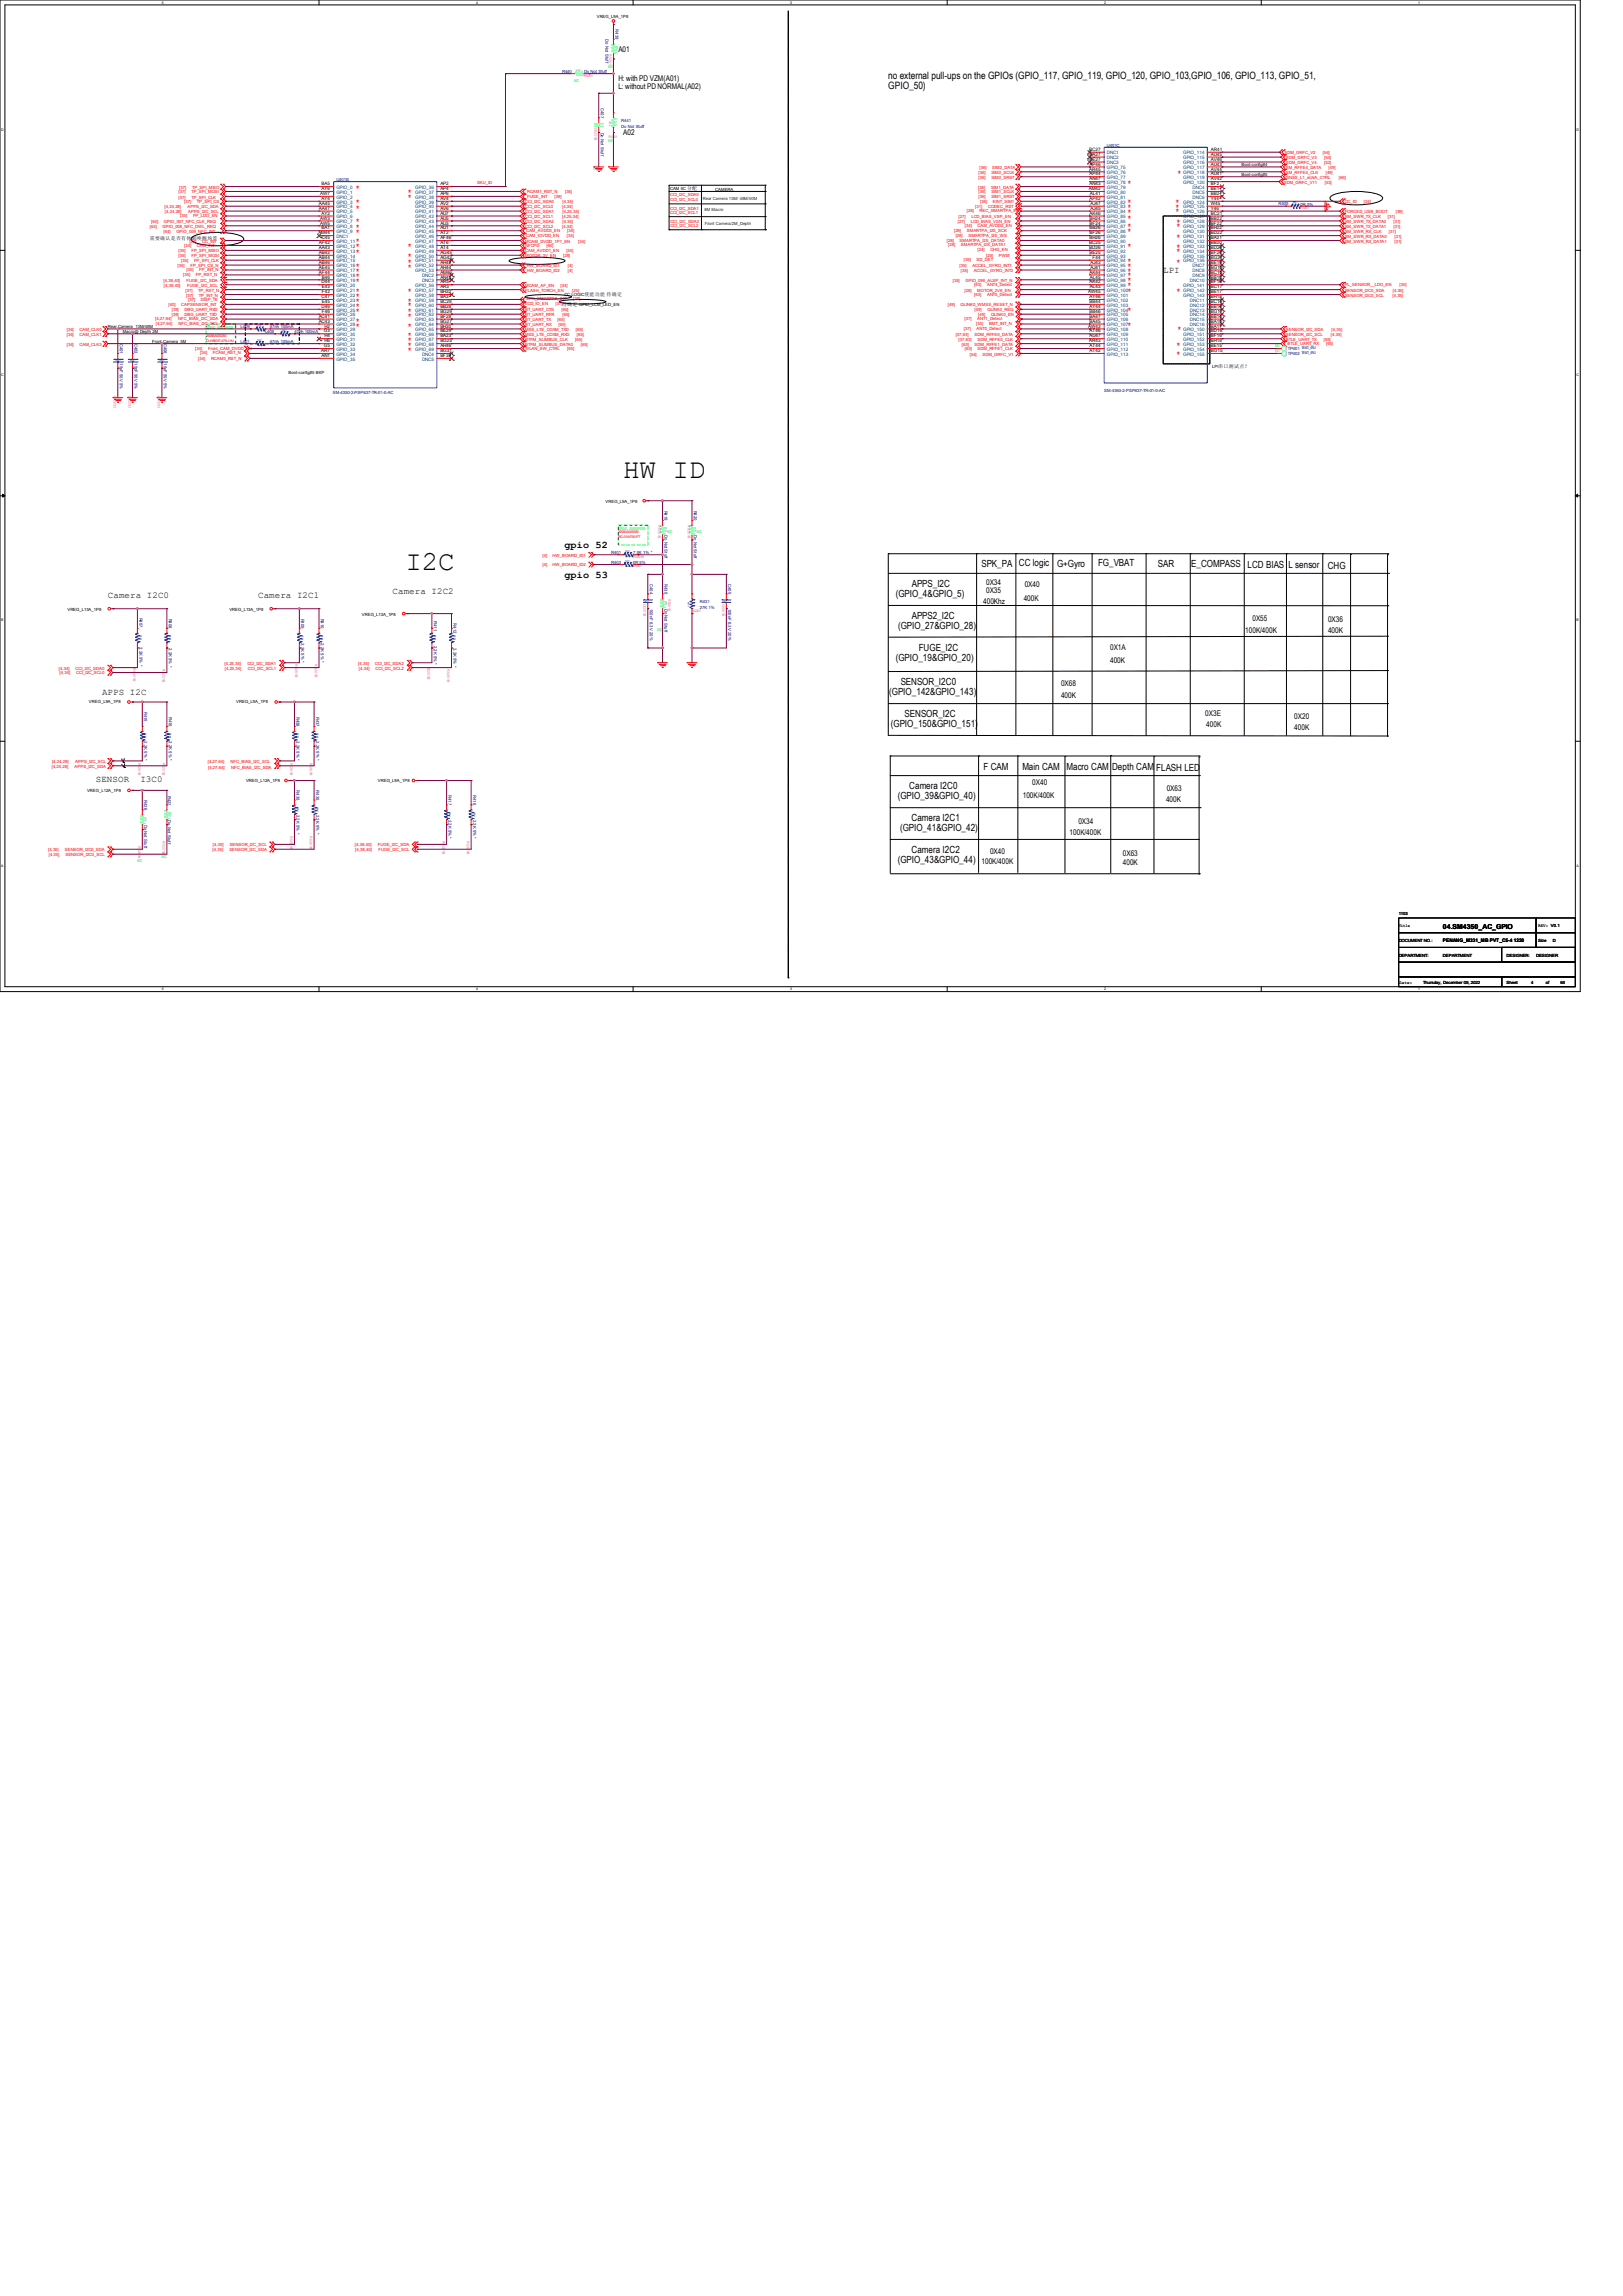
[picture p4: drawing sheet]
<svg xmlns="http://www.w3.org/2000/svg" width="210mm" height="297mm" viewBox="0 0 210 297" stroke-linecap="round" stroke-linejoin="round" font-family="sans-serif">
<defs><g id="words">
<g font-size="3.6">
<text x="80.6" y="61.8">HW ID</text>
<text x="52.5" y="73.8">I2C</text>
</g>
<g font-size="1.3">
<text x="114.9" y="10.2">no external pull-ups on the GPIOs (GPIO_117, GPIO_119, GPIO_120, GPIO_103,GPIO_106, GPIO_113, GPIO_51,</text>
<text x="114.9" y="11.6">GPIO_50)</text>
<text x="73" y="70.9">gpio 52</text>
<text x="73" y="74.7">gpio 53</text>
<text x="115.9" y="77.2">(GPIO_4&amp;GPIO_5)</text>
<text x="118" y="75.9">APPS_I2C</text>
<text x="127" y="73.4">SPK_PA</text>
<text x="131.8" y="73.3">CC logic</text>
<text x="136.8" y="73.4">G+Gyro</text>
<text x="142.1" y="73.3">FG_VBAT</text>
<text x="149.8" y="73.4">SAR</text>
<text x="154.1" y="73.4">E_COMPASS</text>
<text x="161.4" y="73.5">LCD BIAS</text>
<text x="166.7" y="73.5">L sensor</text>
<text x="171.8" y="73.7">CHG</text>
<text x="116.2" y="81.4">(GPIO_27&amp;GPIO_28)</text>
<text x="118" y="80.1">APPS2_I2C</text>
<text x="115.1" y="89.9">(GPIO_142&amp;GPIO_143)</text>
<text x="115.9" y="85.5">(GPIO_19&amp;GPIO_20)</text>
<text x="116.5" y="88.6">SENSOR_I2C0</text>
<text x="118.9" y="84.2">FUGE_I2C</text>
<text x="115.3" y="94.1">(GPIO_150&amp;GPIO_151)</text>
<text x="117.1" y="92.8">SENSOR_I2C</text>
<text x="127.3" y="99.6">F CAM</text>
<text x="132.3" y="99.6">Main CAM</text>
<text x="138" y="99.7">Macro CAM</text>
<text x="143.9" y="99.7">Depth CAM</text>
<text x="149.6" y="99.7">FLASH LED</text>
<text x="116.2" y="103.4">(GPIO_39&amp;GPIO_40)</text>
<text x="116.5" y="107.5">(GPIO_41&amp;GPIO_42)</text>
<text x="117.6" y="102.1">Camera I2C0</text>
<text x="117.9" y="106.3">Camera I2C1</text>
<text x="116.2" y="111.6">(GPIO_43&amp;GPIO_44)</text>
<text x="117.9" y="110.4">Camera I2C2</text>
</g>
<g font-size="1.3" fill="#f00">
<text x="152.4" y="23.1">*</text>
<text x="46.1" y="25">*</text>
<text x="46.1" y="26.8">*</text>
<text x="46.1" y="27.5">*</text>
<text x="46.1" y="29.3">*</text>
<text x="52.8" y="25.5">*</text>
<text x="52.8" y="26.1">*</text>
<text x="145.9" y="24.3">*</text>
<text x="145.9" y="26.8">*</text>
<text x="145.9" y="27.4">*</text>
<text x="145.9" y="28">*</text>
<text x="145.9" y="28.8">*</text>
<text x="145.9" y="29.9">*</text>
<text x="152.1" y="26.8">*</text>
<text x="152.1" y="27.4">*</text>
<text x="152.1" y="27.9">*</text>
<text x="152.3" y="29.4">*</text>
<text x="152.3" y="29.9">*</text>
<text x="46.1" y="30.1">*</text>
<text x="46.1" y="30.7">*</text>
<text x="46.1" y="31.8">*</text>
<text x="46.1" y="32.5">*</text>
<text x="46.1" y="33.2">*</text>
<text x="46.1" y="35">*</text>
<text x="46.1" y="35.6">*</text>
<text x="52.8" y="32.5">*</text>
<text x="52.8" y="33.7">*</text>
<text x="52.8" y="34.5">*</text>
<text x="52.8" y="35.1">*</text>
<text x="145.9" y="30.6">*</text>
<text x="145.9" y="32.5">*</text>
<text x="145.9" y="34.4">*</text>
<text x="145.9" y="35">*</text>
<text x="145.9" y="35.6">*</text>
<text x="152.3" y="31.3">*</text>
<text x="152.3" y="32.6">*</text>
<text x="152.3" y="33.1">*</text>
<text x="152.3" y="34.5">*</text>
<text x="46.1" y="36.4">*</text>
<text x="46.1" y="37">*</text>
<text x="46.1" y="38.3">*</text>
<text x="46.1" y="38.9">*</text>
<text x="46.1" y="39.6">*</text>
<text x="46.1" y="40.2">*</text>
<text x="46.1" y="40.9">*</text>
<text x="52.8" y="38.3">*</text>
<text x="52.8" y="39.6">*</text>
<text x="52.8" y="40.1">*</text>
<text x="52.8" y="40.9">*</text>
<text x="52.8" y="41.5">*</text>
<text x="145.9" y="36.3">*</text>
<text x="145.9" y="36.9">*</text>
<text x="145.9" y="37.5">*</text>
<text x="145.9" y="38.3">*</text>
<text x="145.9" y="40.7">*</text>
<text x="152.3" y="38.3">*</text>
<text x="46.1" y="42.1">*</text>
<text x="46.1" y="42.8">*</text>
<text x="52.8" y="42.8">*</text>
<text x="52.8" y="44">*</text>
<text x="52.8" y="44.7">*</text>
<text x="52.8" y="45.3">*</text>
<text x="52.8" y="45.9">*</text>
<text x="145.9" y="42.6">*</text>
<text x="152.3" y="45.3">*</text>
<text x="152.3" y="46.4">*</text>
<text x="152.4" y="43.3">*</text>
</g>
<g font-size="1.2">
<text x="150.5" y="35.3">LPI</text>
<text x="14" y="77.3">Camera I2C0</text>
<text x="33.4" y="77.3">Camera I2C1</text>
<text x="50.8" y="76.9">Camera I2C2</text>
<text x="13.2" y="89.9">APPS I2C</text>
<text x="12.4" y="101.2">SENSOR</text>
<text x="18.2" y="101.2">I3C0</text>
</g>
<g font-size="1">
<text x="80" y="10.5">H: with PD VZM(A01)</text>
<text x="80" y="11.5">L: without PD NORMAL(A02)</text>
<text x="80" y="6.7">A01</text>
<text x="80.6" y="17.5">A02</text>
<text x="127.6" y="75.7">0X34</text>
<text x="127.6" y="76.8">0X35</text>
<text x="132.5" y="77.7">400K</text>
<text x="132.6" y="75.9">0X40</text>
<text x="127.2" y="78.1">400Khz</text>
<text x="161.1" y="81.8">100K/400K</text>
<text x="162.1" y="80.3">0X55</text>
<text x="171.8" y="80.4">0X36</text>
<text x="171.8" y="81.8">400K</text>
<text x="137.3" y="88.7">0X68</text>
<text x="143.6" y="85.8">400K</text>
<text x="143.6" y="84.1">0X1A</text>
<text x="137.3" y="90.3">400K</text>
<text x="156" y="92.6">0X3E</text>
<text x="156.1" y="94">400K</text>
<text x="167.5" y="93">0X20</text>
<text x="167.5" y="94.4">400K</text>
<text x="133.6" y="101.6">0X40</text>
<text x="132.3" y="103.2">100K/400K</text>
<text x="138.4" y="108">100K/400K</text>
<text x="139.5" y="106.6">0X34</text>
<text x="150.9" y="103.7">400K</text>
<text x="151" y="102.3">0X63</text>
<text x="127" y="111.7">100K/400K</text>
<text x="128.1" y="110.5">0X40</text>
<text x="145.3" y="110.7">0X63</text>
<text x="145.3" y="111.8">400K</text>
</g>
<text font-size=".9" x="186.7" y="120.2">04.SM4350_AC_GPIO</text>
<g font-size=".6">
<text x="77.2" y="2.3">VREG_L9A_1P8</text>
<text x="41.6" y="24">BA5</text>
<text x="57" y="24">AP2</text>
<text x="140.9" y="19.5">BC27</text>
<text x="140.9" y="22.1">AR45</text>
<text x="141" y="20.2">BA27</text>
<text x="141" y="20.8">BE27</text>
<text x="141" y="21.4">AP46</text>
<text x="141" y="22.7">AP44</text>
<text x="141" y="23.3">AN47</text>
<text x="141" y="24">AN43</text>
<text x="156.7" y="24">BF2</text>
<text x="156.7" y="19.5">AR41</text>
<text x="156.7" y="20.2">AU45</text>
<text x="156.7" y="20.8">AV46</text>
<text x="156.7" y="21.4">AU43</text>
<text x="156.7" y="22.1">AV44</text>
<text x="156.7" y="22.7">AU41</text>
<text x="156.7" y="23.3">AV42</text>
<text x="160.7" y="21.5">Boot-config#4</text>
<text x="160.7" y="22.8">Boot-config#5</text>
<text x="41.3" y="26.5">AA45</text>
<text x="41.3" y="27.1">AA47</text>
<text x="41.4" y="25.2">AW7</text>
<text x="41.4" y="28.4">AW3</text>
<text x="41.4" y="29">AW5</text>
<text x="41.6" y="24.6">AY6</text>
<text x="41.6" y="25.9">AY4</text>
<text x="41.6" y="27.8">AY2</text>
<text x="41.6" y="29.7">BA1</text>
<text x="57" y="24.6">AP4</text>
<text x="57" y="25.2">AP6</text>
<text x="57" y="25.9">AV4</text>
<text x="57" y="26.5">AV2</text>
<text x="57" y="27.1">AV6</text>
<text x="57" y="27.8">AU7</text>
<text x="57" y="28.4">AU5</text>
<text x="57" y="29">AU3</text>
<text x="57" y="29.7">AU1</text>
<text x="86.7" y="24.6">CAM IIC</text>
<text x="88.9" y="24.6">分配</text>
<text x="92.5" y="24.7">CAMERA</text>
<text x="140.9" y="24.6">AM42</text>
<text x="141" y="25.9">AP42</text>
<text x="141" y="27.8">AK46</text>
<text x="141" y="28.4">BH24</text>
<text x="141" y="29">BF24</text>
<text x="141" y="29.7">BB26</text>
<text x="141" y="25.2">AL41</text>
<text x="141.1" y="26.5">AJ47</text>
<text x="141.1" y="27.1">AJ45</text>
<text x="156.7" y="24.6">BE1</text>
<text x="156.7" y="25.2">BB2</text>
<text x="156.7" y="25.9">Y44</text>
<text x="156.7" y="26.5">W45</text>
<text x="156.7" y="27.1">Y46</text>
<text x="156.7" y="27.8">BC21</text>
<text x="156.7" y="28.4">BB22</text>
<text x="156.7" y="29">BF22</text>
<text x="156.7" y="29.7">BH22</text>
<text x="19.4" y="31">需要确认是否有休眠唤醒场景</text>
<text x="41.2" y="30.3">AM44</text>
<text x="41.3" y="31.6">AF42</text>
<text x="41.3" y="32.2">AA43</text>
<text x="41.3" y="32.9">AB42</text>
<text x="41.3" y="33.5">AB44</text>
<text x="41.3" y="34.1">AB46</text>
<text x="41.3" y="34.8">AE45</text>
<text x="41.3" y="35.4">AF44</text>
<text x="41.6" y="30.9">C45</text>
<text x="57" y="30.3">AT2</text>
<text x="57" y="30.9">AF46</text>
<text x="57" y="31.6">AT6</text>
<text x="57" y="32.2">AT4</text>
<text x="57" y="32.9">AG45</text>
<text x="57" y="33.5">AG43</text>
<text x="57" y="34.1">AH42</text>
<text x="57" y="34.8">AH44</text>
<text x="57" y="35.4">AM46</text>
<text x="140.9" y="31.6">BC25</text>
<text x="140.9" y="32.2">BD26</text>
<text x="141" y="30.3">BF26</text>
<text x="141" y="30.9">BH26</text>
<text x="141" y="32.9">BE25</text>
<text x="141" y="35.4">AK44</text>
<text x="141.1" y="34.1">AJ43</text>
<text x="141.1" y="34.8">AJ41</text>
<text x="141.4" y="33.5">F44</text>
<text x="156.7" y="34.1">BE19</text>
<text x="156.7" y="34.8">BG19</text>
<text x="156.7" y="35.4">BC19</text>
<text x="156.7" y="30.3">BD22</text>
<text x="156.7" y="30.9">BA21</text>
<text x="156.7" y="31.6">BB20</text>
<text x="156.7" y="32.2">BD20</text>
<text x="156.7" y="32.9">BF20</text>
<text x="156.7" y="33.5">BG21</text>
<text x="41.2" y="41.1">AC41</text>
<text x="41.2" y="41.7">AC43</text>
<text x="41.6" y="36.7">D44</text>
<text x="41.6" y="38.6">C47</text>
<text x="41.6" y="39.8">D46</text>
<text x="41.7" y="36">B46</text>
<text x="41.7" y="37.3">E43</text>
<text x="41.7" y="37.9">F42</text>
<text x="41.7" y="39.2">E45</text>
<text x="41.7" y="40.5">F46</text>
<text x="57" y="36">AN45</text>
<text x="57" y="36.7">AR5</text>
<text x="57" y="37.3">AR3</text>
<text x="57" y="37.9">BH32</text>
<text x="57" y="38.6">BA3</text>
<text x="57" y="39.2">BC29</text>
<text x="57" y="39.8">BB28</text>
<text x="57" y="40.5">BG29</text>
<text x="57" y="41.1">BF28</text>
<text x="57" y="41.7">BG27</text>
<text x="72.7" y="39.6">待确定</text>
<text x="73" y="38.4">CC LOGIC</text>
<text x="74.9" y="39.6">GPIO_LCM_LED_EN</text>
<text x="75.6" y="38.4">使能功能 待确定</text>
<text x="140.8" y="37.9">AW45</text>
<text x="141" y="36.7">AK42</text>
<text x="141" y="38.6">AY46</text>
<text x="141" y="39.2">BB44</text>
<text x="141" y="39.8">AY44</text>
<text x="141" y="40.5">BB46</text>
<text x="141" y="41.1">BA47</text>
<text x="141" y="41.7">BA45</text>
<text x="141" y="36">AL45</text>
<text x="141" y="37.3">AL43</text>
<text x="156.7" y="36">BB18</text>
<text x="156.7" y="38.6">BH18</text>
<text x="156.7" y="39.2">BC15</text>
<text x="156.7" y="39.8">BB16</text>
<text x="156.7" y="40.5">BG17</text>
<text x="156.7" y="41.1">BB14</text>
<text x="156.7" y="41.7">BA15</text>
<text x="156.7" y="36.7">BF18</text>
<text x="156.7" y="37.3">BC17</text>
<text x="156.7" y="37.9">BE17</text>
<text x="14" y="42.5">Rear Camera 13M/48M</text>
<text x="15.9" y="43.1">Macro@ Depth 2M</text>
<text x="19.7" y="44.4">Front Camera 5M</text>
<text x="41.6" y="45.6">AR7</text>
<text x="41.6" y="46.2">AN1</text>
<text x="41.9" y="43">G3</text>
<text x="41.9" y="44.9">G5</text>
<text x="42" y="42.4">H2</text>
<text x="42" y="43.6">H4</text>
<text x="42" y="44.3">H6</text>
<text x="57" y="42.4">BH30</text>
<text x="57" y="43">BE29</text>
<text x="57" y="43.6">BA23</text>
<text x="57" y="44.3">BG25</text>
<text x="57" y="44.9">AH46</text>
<text x="57" y="45.6">BG31</text>
<text x="57" y="46.2">BF30</text>
<text x="140.8" y="42.4">AW43</text>
<text x="140.9" y="44.3">AR43</text>
<text x="141" y="43">AT46</text>
<text x="141" y="43.6">AU47</text>
<text x="141" y="44.9">AT44</text>
<text x="141" y="45.6">AT42</text>
<text x="156.7" y="42.4">BA17</text>
<text x="156.7" y="43">BD16</text>
<text x="156.7" y="43.6">BF16</text>
<text x="156.7" y="44.3">BH16</text>
<text x="156.7" y="44.9">BE15</text>
<text x="156.7" y="45.6">BG15</text>
<text x="156.8" y="47.5">LPI</text>
<text x="157.6" y="47.5">串口测试点？</text>
<text x="37.3" y="48.4">Boot-config#5 BKP</text>
<text x="78.4" y="65">VREG_L9A_1P8</text>
<text x="8.7" y="79">VREG_L13A_1P8</text>
<text x="29.7" y="79">VREG_L13A_1P8</text>
<text x="46.8" y="79.6">VREG_L13A_1P8</text>
<text x="11.5" y="91">VREG_L9A_1P8</text>
<text x="30.6" y="91">VREG_L9A_1P8</text>
<text x="31.8" y="101.1">VREG_L12A_1P8</text>
<text x="48.9" y="101.2">VREG_L9A_1P8</text>
<text x="11.3" y="102.5">VREG_L12A_1P8</text>
<text x="181" y="119.9">Title</text>
<text x="181" y="118.4">1103</text>
<text x="199" y="119.9">REV: V0.1</text>
<text x="181" y="121.8">DOCUMENT NO.:</text>
<text x="181" y="123.7">DEPARTMENT:</text>
<text x="186.7" y="123.7">DEPARTMENT</text>
<text x="186.7" y="121.9">PENANG_M331_MB PVT_C5-4 1220</text>
<text x="194.9" y="123.7">DESIGNER:</text>
<text x="198.8" y="123.7">DESIGNER</text>
<text x="199" y="121.8">Size</text>
<text x="200.9" y="121.8">D</text>
<text x="181.1" y="127.3">Date:</text>
<text x="184.1" y="127.3">Thursday, December 08, 2022</text>
<text x="194.9" y="127.3">Sheet</text>
<text x="198.1" y="127.3">4</text>
<text x="200" y="127.3">of</text>
<text x="201.9" y="127.3">66</text>
</g>
<g font-size=".6" fill="#000080">
<text x="78.4" y="5.1" transform="rotate(90 78.4 5.1)">Do Not Stuff</text>
<text x="79.6" y="3.8" transform="rotate(90 79.6 3.8)">R439</text>
<text x="72.7" y="9.4">R440</text>
<text x="75.6" y="9.4">Do Not Stuff</text>
<text x="77.7" y="14" transform="rotate(90 77.7 14)">C407</text>
<text x="77.7" y="17.1" transform="rotate(90 77.7 17.1)">Do Not Stuff</text>
<text x="80.4" y="15.8">R441</text>
<text x="80.4" y="16.6">Do Not Stuff</text>
<text x="43.5" y="23.4">U401B</text>
<text x="143.2" y="19">U401C</text>
<text x="165.4" y="26.5">R405</text>
<text x="168.3" y="26.6">0R 5%</text>
<text x="15.5" y="44.4" transform="rotate(90 15.5 44.4)">C401</text>
<text x="15.5" y="47" transform="rotate(90 15.5 47)">15pF 50V 5%</text>
<text x="17.4" y="44.4" transform="rotate(90 17.4 44.4)">C402</text>
<text x="17.4" y="47" transform="rotate(90 17.4 47)">15pF 50V 5%</text>
<text x="21.2" y="44.4" transform="rotate(90 21.2 44.4)">C406</text>
<text x="21.2" y="47" transform="rotate(90 21.2 47)">15pF 50V 5%</text>
<text x="31.1" y="44.4">L401</text>
<text x="31.1" y="42.5">L409</text>
<text x="34.3" y="43.1">L408</text>
<text x="34.9" y="44.4">47nh 100mA</text>
<text x="34.9" y="42.5">47nh 100mA</text>
<text x="38.1" y="43.1">47nh 100mA</text>
<text x="166.6" y="45.3">TP401</text>
<text x="166.6" y="46">TP402</text>
<text x="43.1" y="51">SM-4350-2-PSP837-TR-01-0-AC</text>
<text x="142.9" y="50.7">SM-4350-2-PSP837-TR-01-0-AC</text>
<text x="79.1" y="71.6">R401</text>
<text x="81.9" y="71.7">7.5K 1% *</text>
<text x="86" y="66" transform="rotate(90 86 66)">R419</text>
<text x="86" y="69.2" transform="rotate(90 86 69.2)">Do Not Stuff</text>
<text x="89.8" y="66" transform="rotate(90 89.8 66)">R420</text>
<text x="89.8" y="69.2" transform="rotate(90 89.8 69.2)">Do Not Stuff</text>
<text x="79.1" y="72.9">R403</text>
<text x="81.9" y="72.9">0R 5%</text>
<text x="84.1" y="75.6" transform="rotate(90 84.1 75.6)">C404</text>
<text x="86" y="75.6" transform="rotate(90 86 75.6)">R430</text>
<text x="94.2" y="75.6" transform="rotate(90 94.2 75.6)">C405</text>
<text x="18" y="79.9" transform="rotate(90 18 79.9)">R407</text>
<text x="18" y="83.7" transform="rotate(90 18 83.7)">2.2K 5% *</text>
<text x="21.8" y="80" transform="rotate(90 21.8 80)">R408</text>
<text x="21.8" y="83.8" transform="rotate(90 21.8 83.8)">2.2K 5% *</text>
<text x="39" y="80" transform="rotate(90 39 80)">R409</text>
<text x="39" y="83.2" transform="rotate(90 39 83.2)">2.2K 5% *</text>
<text x="41.5" y="80" transform="rotate(90 41.5 80)">R410</text>
<text x="41.5" y="83.2" transform="rotate(90 41.5 83.2)">2.2K 5% *</text>
<text x="56.1" y="80.3" transform="rotate(90 56.1 80.3)">R411</text>
<text x="56.1" y="83.5" transform="rotate(90 56.1 83.5)">2.2K 5% *</text>
<text x="58.7" y="80.6" transform="rotate(90 58.7 80.6)">R412</text>
<text x="58.7" y="83.8" transform="rotate(90 58.7 83.8)">2.2K 5% *</text>
<text x="84.1" y="78.7" transform="rotate(90 84.1 78.7)">100nF 6.3V 20%</text>
<text x="86" y="78.7" transform="rotate(90 86 78.7)">Do Not Stuff</text>
<text x="90.6" y="78">R431</text>
<text x="90.6" y="78.8">27K 1%</text>
<text x="94.2" y="78.7" transform="rotate(90 94.2 78.7)">100nF 6.3V 20%</text>
<text x="18.7" y="92.1" transform="rotate(90 18.7 92.1)">R415</text>
<text x="18.7" y="95.9" transform="rotate(90 18.7 95.9)">2.2K 5% *</text>
<text x="21.8" y="92.7" transform="rotate(90 21.8 92.7)">R416</text>
<text x="21.8" y="95.9" transform="rotate(90 21.8 95.9)">2.2K 5% *</text>
<text x="38.4" y="92.7" transform="rotate(90 38.4 92.7)">R436</text>
<text x="38.4" y="95.9" transform="rotate(90 38.4 95.9)">2.2K 5% *</text>
<text x="40.9" y="92.7" transform="rotate(90 40.9 92.7)">R437</text>
<text x="40.9" y="95.9" transform="rotate(90 40.9 95.9)">2.2K 5% *</text>
<text x="18.7" y="103.5" transform="rotate(90 18.7 103.5)">R426</text>
<text x="18.7" y="106.7" transform="rotate(90 18.7 106.7)">Do Not Stuff</text>
<text x="21.7" y="103" transform="rotate(90 21.7 103)">R427</text>
<text x="21.7" y="106.1" transform="rotate(90 21.7 106.1)">Do Not Stuff</text>
<text x="38.4" y="102.2" transform="rotate(90 38.4 102.2)">R435</text>
<text x="38.4" y="105.4" transform="rotate(90 38.4 105.4)">2.2K 5% *</text>
<text x="40.9" y="102.2" transform="rotate(90 40.9 102.2)">R438</text>
<text x="40.9" y="105.4" transform="rotate(90 40.9 105.4)">2.2K 5% *</text>
<text x="58" y="102.9" transform="rotate(90 58 102.9)">R417</text>
<text x="58" y="106" transform="rotate(90 58 106)">2.2K 5% *</text>
<text x="61.2" y="102.9" transform="rotate(90 61.2 102.9)">R418</text>
<text x="61.2" y="106" transform="rotate(90 61.2 106)">2.2K 5% *</text>
</g>
<g font-size=".6" fill="#f00">
<text x="61.7" y="23.8">SKU_ID</text>
<text x="126.6" y="22.5">[36]</text>
<text x="126.6" y="23.1">[36]</text>
<text x="126.7" y="21.8">[36]</text>
<text x="128.3" y="22.5">SIM2_SCLK</text>
<text x="128.3" y="23.1">SIM2_SRST</text>
<text x="128.4" y="21.8">SIM2_DATA</text>
<text x="166.1" y="23.7">SDM_GRFC_V11</text>
<text x="166.2" y="19.9">SDM_GRFC_V2</text>
<text x="166.4" y="20.6">SDM_GRFC_V3</text>
<text x="166.4" y="21.3">SDM_GRFC_V4</text>
<text x="166.4" y="21.8">SM_RFFE4_DATA</text>
<text x="166.4" y="22.5">SM_RFFE4_CLK</text>
<text x="166.4" y="23.1">GNSS_L1_eLNA_CTRL</text>
<text x="171.2" y="19.9">[54]</text>
<text x="171.3" y="20.6">[54]</text>
<text x="171.3" y="21.3">[52]</text>
<text x="171.4" y="23.7">[53]</text>
<text x="171.5" y="22.5">[49]</text>
<text x="171.9" y="21.8">[49]</text>
<text x="173.2" y="23.1">[66]</text>
<text x="19.4" y="29.5">[64]</text>
<text x="19.6" y="28.8">[64]</text>
<text x="21" y="29.5">GPIO_008_NFC_DWL_REQ</text>
<text x="21.2" y="28.8">GPIO_007_NFC_CLK_REQ</text>
<text x="21.3" y="26.9">[4,24,28]</text>
<text x="21.3" y="27.6">[4,24,28]</text>
<text x="23.1" y="25">[37]</text>
<text x="23.1" y="25.7">[37]</text>
<text x="23.2" y="24.4">[37]</text>
<text x="23.3" y="28.1">[35]</text>
<text x="23.8" y="26.3">[37]</text>
<text x="24.3" y="26.9">APPS_I2C_SDA</text>
<text x="24.3" y="27.6">APPS_I2C_SCL</text>
<text x="24.8" y="25">TP_SPI_MOSI</text>
<text x="24.8" y="25.7">TP_SPI_CLK</text>
<text x="24.8" y="24.4">TP_SPI_MISO</text>
<text x="25" y="28.1">FP_LDO_EN</text>
<text x="25.5" y="26.3">TP_SPI_CS</text>
<text x="67.9" y="26.9">CCI_I2C_SCL0</text>
<text x="67.9" y="27.6">CCI_I2C_SDA1</text>
<text x="67.9" y="28.2">CCI_I2C_SCL1</text>
<text x="67.9" y="28.8">CCI_I2C_SDA2</text>
<text x="67.9" y="29.5">CCI_I2C_SCL2</text>
<text x="67.9" y="26.3">CCI_I2C_SDA0</text>
<text x="68.2" y="25.7">FUGE_INT</text>
<text x="68.2" y="24.9">RCAM1_RST_N</text>
<text x="71.8" y="25.7">[38]</text>
<text x="72.7" y="26.9">[4,34]</text>
<text x="72.7" y="28.2">[4,25,34]</text>
<text x="72.7" y="29.5">[4,34]</text>
<text x="72.8" y="27.6">[4,25,34]</text>
<text x="72.8" y="28.8">[4,34]</text>
<text x="72.8" y="26.3">[4,34]</text>
<text x="73.1" y="24.9">[34]</text>
<text x="86.7" y="25.4">CCI_I2C_SDA0</text>
<text x="86.7" y="26">CCI_I2C_SCL0</text>
<text x="86.7" y="27.2">CCI_I2C_SDA1</text>
<text x="86.7" y="27.7">CCI_I2C_SCL1</text>
<text x="86.7" y="28.8">CCI_I2C_SDA2</text>
<text x="86.7" y="29.4">CCI_I2C_SCL2</text>
<text x="123.4" y="30">[28]</text>
<text x="124" y="28.8">[27]</text>
<text x="124" y="28.2">[27]</text>
<text x="124.8" y="29.4">[34]</text>
<text x="125.1" y="30">SMARTPA_I2S_SCK</text>
<text x="125.1" y="27.5">[28]</text>
<text x="125.6" y="28.8">LCD_BIAS_VSN_EN</text>
<text x="125.7" y="28.2">LCD_BIAS_VSP_EN</text>
<text x="126.2" y="26.9">[31]</text>
<text x="126.5" y="29.4">CAM_AVDD2_EN</text>
<text x="126.6" y="24.4">[36]</text>
<text x="126.6" y="25">[36]</text>
<text x="126.6" y="25.7">[36]</text>
<text x="126.7" y="27.5">REC_SMARTPA_INT</text>
<text x="126.8" y="26.3">[36]</text>
<text x="127.8" y="26.9">CODEC_RST</text>
<text x="128.2" y="24.4">SIM1_DATA</text>
<text x="128.3" y="25">SIM1_SCLK</text>
<text x="128.3" y="25.7">SIM1_SRST</text>
<text x="128.5" y="26.3">EINT_SIM1</text>
<text x="174" y="27.6">FORCED_USB_BOOT</text>
<text x="174" y="28.2">SM_SWR_TX_CLK</text>
<text x="174" y="28.8">SM_SWR_TX_DATA0</text>
<text x="174" y="29.5">SM_SWR_TX_DATA1</text>
<text x="174" y="26.3">CC_ID</text>
<text x="176.5" y="26.3">[24]</text>
<text x="179.6" y="28.2">[31]</text>
<text x="180.3" y="28.8">[31]</text>
<text x="180.3" y="29.5">[31]</text>
<text x="180.6" y="27.6">[39]</text>
<text x="21.2" y="30.1">[64]</text>
<text x="22.8" y="30.1">GPIO_009_NFC_INT</text>
<text x="23" y="34.5">[35]</text>
<text x="23.1" y="32.6">[35]</text>
<text x="23.1" y="33.3">[35]</text>
<text x="23.5" y="33.9">[35]</text>
<text x="23.7" y="35.7">[35]</text>
<text x="23.8" y="32">[24]</text>
<text x="24.1" y="35.1">[35]</text>
<text x="24.5" y="31.4">[24]</text>
<text x="24.6" y="34.5">FP_SPI_CS_N</text>
<text x="24.8" y="32.6">FP_SPI_MISO</text>
<text x="24.8" y="33.3">FP_SPI_MOSI</text>
<text x="25.1" y="33.9">FP_SPI_CLK</text>
<text x="25.4" y="35.7">FP_RST_N</text>
<text x="25.5" y="32">CHG_INT</text>
<text x="25.8" y="35.1">FP_INT_N</text>
<text x="26.2" y="31.4">CC_INT</text>
<text x="67.9" y="31.4">MCAM_DVDD_1P1_EN</text>
<text x="67.9" y="32">NFCPD</text>
<text x="67.9" y="32.6">CAM_AVDD1_EN</text>
<text x="67.9" y="33.3">MOTOR_3V_EN</text>
<text x="68.1" y="30.6">CAM_IOVDD_EN</text>
<text x="68.1" y="30">CAM_AVDD3_EN</text>
<text x="68.2" y="34.5">HW_BOARD_ID1</text>
<text x="68.2" y="35.2">HW_BOARD_ID2</text>
<text x="70.7" y="32">[64]</text>
<text x="72.9" y="33.3">[28]</text>
<text x="73.3" y="32.6">[34]</text>
<text x="73.4" y="30.6">[34]</text>
<text x="73.4" y="30">[34]</text>
<text x="73.5" y="34.5">[4]</text>
<text x="73.5" y="35.2">[4]</text>
<text x="74.8" y="31.4">[34]</text>
<text x="122.5" y="31.3">[28]</text>
<text x="122.7" y="31.9">[28]</text>
<text x="123.7" y="30.6">[28]</text>
<text x="124.2" y="31.3">SMARTPA_I2S_DATA0</text>
<text x="124.2" y="34.5">[35]</text>
<text x="124.3" y="31.9">SMARTPA_I2S_DATA1</text>
<text x="124.3" y="35.2">[35]</text>
<text x="124.7" y="33.8">[36]</text>
<text x="125.3" y="30.6">SMARTPA_I2S_WS</text>
<text x="125.8" y="34.5">ACCEL_GYRO_INT1</text>
<text x="126" y="35.2">ACCEL_GYRO_INT2</text>
<text x="126.4" y="33.8">SD_DET</text>
<text x="126.5" y="32.5">[24]</text>
<text x="127.6" y="33.3">[25]</text>
<text x="128.1" y="32.5">CHG_EN</text>
<text x="129.2" y="33.3">PWM</text>
<text x="174" y="30.1">SM_SWR_RX_CLK</text>
<text x="174" y="30.7">SM_SWR_RX_DATA0</text>
<text x="174" y="31.4">SM_SWR_RX_DATA1</text>
<text x="179.7" y="30.1">[31]</text>
<text x="180.4" y="30.7">[31]</text>
<text x="180.4" y="31.4">[31]</text>
<text x="20.1" y="41.4">[4,27,64]</text>
<text x="21.2" y="36.4">[4,38,40]</text>
<text x="21.2" y="37.1">[4,38,40]</text>
<text x="21.8" y="39.5">[40]</text>
<text x="22.2" y="40.2">[39]</text>
<text x="22.2" y="40.9">[39]</text>
<text x="23.1" y="41.4">NFC_BIAS_I2C_SDA</text>
<text x="23.5" y="39.5">CAPSENSOR_INT</text>
<text x="23.9" y="40.2">DBG_UART_RXD</text>
<text x="23.9" y="40.9">DBG_UART_TXD</text>
<text x="24" y="37.7">[37]</text>
<text x="24.1" y="38.4">[37]</text>
<text x="24.1" y="36.4">FUGE_I2C_SDA</text>
<text x="24.2" y="37.1">FUGE_I2C_SCL</text>
<text x="24.3" y="39">[37]</text>
<text x="25.7" y="37.7">TP_RST_N</text>
<text x="25.7" y="38.4">TP_INT_N</text>
<text x="26" y="39">DISP_TE</text>
<text x="67.9" y="40.9">BT_UART_RFR</text>
<text x="67.9" y="40.3">BT_UART_CTS</text>
<text x="67.9" y="41.5">BT_UART_TX</text>
<text x="67.9" y="39.5">LCD_IO_EN</text>
<text x="67.9" y="37.1">MCAM_AF_EN</text>
<text x="67.9" y="37.7">FLASH_TORCH_EN</text>
<text x="68.1" y="38.8">SPK_SMARTPA_INT</text>
<text x="71.9" y="39.5">[37]</text>
<text x="72.1" y="41.5">[65]</text>
<text x="72.5" y="37.1">[34]</text>
<text x="72.6" y="40.3">[65]</text>
<text x="72.8" y="40.9">[65]</text>
<text x="74" y="37.7">[25]</text>
<text x="74.2" y="38.8">[28]</text>
<text x="122.6" y="39.6">[49]</text>
<text x="123.3" y="36.4">[35]</text>
<text x="124.3" y="39.6">QLINK0_WMSS_RESET_N</text>
<text x="124.8" y="37.7">[28]</text>
<text x="124.8" y="41.4">[37]</text>
<text x="124.9" y="36.4">GPIO_098_ALSP_INT_N</text>
<text x="126.1" y="38.3">[63]</text>
<text x="126.1" y="37">[63]</text>
<text x="126.1" y="40.3">[49]</text>
<text x="126.4" y="37.7">MOTOR_2V8_EN</text>
<text x="126.4" y="41.4">ANT1_Detect</text>
<text x="126.6" y="40.9">[49]</text>
<text x="127.7" y="38.3">ANT5_Detect</text>
<text x="127.7" y="37">ANT4_Detect</text>
<text x="127.8" y="40.3">QLINK0_REQ</text>
<text x="128.2" y="40.9">QLINK0_EN</text>
<text x="174" y="37.7">SENSOR_I2C0_SDA</text>
<text x="174" y="38.4">SENSOR_I2C0_SCL</text>
<text x="174" y="37">PL_SENSOR__LDO_EN</text>
<text x="180.2" y="38.4">[4,35]</text>
<text x="180.2" y="37.7">[4,35]</text>
<text x="181.1" y="37">[35]</text>
<text x="8.6" y="42.8">[34]</text>
<text x="8.6" y="43.4">[34]</text>
<text x="8.6" y="44.7">[34]</text>
<text x="10.3" y="42.8">CAM_CLK0</text>
<text x="10.3" y="43.4">CAM_CLK1</text>
<text x="10.3" y="44.7">CAM_CLK3</text>
<text x="20.2" y="42">[4,27,64]</text>
<text x="23.1" y="42">NFC_BIAS_I2C_SCL</text>
<text x="25.3" y="45.2">[34]</text>
<text x="25.7" y="46.6">[34]</text>
<text x="25.9" y="45.8">[34]</text>
<text x="26.9" y="45.2">Front_CAM_DVDD_EN</text>
<text x="27.3" y="46.6">RCAM0_RST_N</text>
<text x="27.6" y="45.8">FCAM_RST_N</text>
<text x="67.9" y="42.2">BT_UART_RX</text>
<text x="67.9" y="42.8">MSS_LTE_COXM_TXD</text>
<text x="67.9" y="43.4">MSS_LTE_COXM_RXD</text>
<text x="67.9" y="44.1">BTFM_SLIMBUS_CLK</text>
<text x="67.9" y="44.7">BTFM_SLIMBUS_DATA0</text>
<text x="67.9" y="45.3">WLAN_SW_CTRL</text>
<text x="72.3" y="42.2">[65]</text>
<text x="73.4" y="45.3">[65]</text>
<text x="74.4" y="44.1">[65]</text>
<text x="74.5" y="42.8">[65]</text>
<text x="74.6" y="43.4">[65]</text>
<text x="75.1" y="44.7">[65]</text>
<text x="123.7" y="43.4">[37,63]</text>
<text x="124" y="44.1">[37,63]</text>
<text x="124.5" y="44.7">[63]</text>
<text x="124.7" y="42.7">[37]</text>
<text x="124.8" y="45.3">[63]</text>
<text x="125.5" y="46">[54]</text>
<text x="126.1" y="43.4">SDM_RFFE0_DATA</text>
<text x="126.1" y="44.7">SDM_RFFE1_DATA</text>
<text x="126.3" y="42.1">[35]</text>
<text x="126.4" y="42.7">ANT0_Detect</text>
<text x="126.5" y="44.1">SDM_RFFE0_CLK</text>
<text x="126.5" y="45.3">SDM_RFFE1_CLK</text>
<text x="127.1" y="46">SDM_GRFC_V1</text>
<text x="128" y="42.1">BMT_INT_N</text>
<text x="166.4" y="42.8">SENSOR_I2C_SDA</text>
<text x="166.4" y="43.4">SENSOR_I2C_SCL</text>
<text x="166.4" y="44.1">BTLE_UART_TX</text>
<text x="166.6" y="44.6">BTLE_UART_RX</text>
<text x="171.3" y="44.1">[65]</text>
<text x="171.6" y="44.6">[65]</text>
<text x="172.2" y="43.4">[4,35]</text>
<text x="172.3" y="42.8">[4,35]</text>
<text x="70.2" y="72">[4]</text>
<text x="70.2" y="73.3">[4]</text>
<text x="71.5" y="72">HW_BOARD_ID1</text>
<text x="71.5" y="73.3">HW_BOARD_ID2</text>
<text x="7.6" y="86.6">[4,34]</text>
<text x="7.7" y="87.2">[4,34]</text>
<text x="9.8" y="86.6">CCI_I2C_SDA0</text>
<text x="9.9" y="87.2">CCI_I2C_SCL0</text>
<text x="29" y="86">[4,25,34]</text>
<text x="29.1" y="86.6">[4,25,34]</text>
<text x="32" y="86">CCI_I2C_SDA1</text>
<text x="32.1" y="86.6">CCI_I2C_SCL1</text>
<text x="46.4" y="86">[4,34]</text>
<text x="46.4" y="86.6">[4,34]</text>
<text x="48.5" y="86">CCI_I2C_SDA2</text>
<text x="48.6" y="86.6">CCI_I2C_SCL2</text>
<text x="6.7" y="99.3">[4,24,28]</text>
<text x="6.7" y="98.7">[4,24,28]</text>
<text x="9.7" y="99.3">APPS_I2C_SDA</text>
<text x="9.7" y="98.7">APPS_I2C_SCL</text>
<text x="26.9" y="98.7">[4,27,64]</text>
<text x="26.9" y="99.4">[4,27,64]</text>
<text x="29.8" y="98.7">NFC_BIAS_I2C_SCL</text>
<text x="29.9" y="99.4">NFC_BIAS_I2C_SDA</text>
<text x="6.2" y="110.1">[4,35]</text>
<text x="6.3" y="110.7">[4,35]</text>
<text x="8.4" y="110.1">SENSOR_I2C0_SDA</text>
<text x="8.5" y="110.7">SENSOR_I2C0_SCL</text>
<text x="27.5" y="110.1">[4,35]</text>
<text x="27.6" y="109.5">[4,35]</text>
<text x="29.7" y="110.1">SENSOR_I2C_SDA</text>
<text x="29.7" y="109.5">SENSOR_I2C_SCL</text>
<text x="45.9" y="109.5">[4,38,40]</text>
<text x="46" y="110.1">[4,38,40]</text>
<text x="48.9" y="109.5">FUGE_I2C_SDA</text>
<text x="49" y="110.1">FUGE_I2C_SCL</text>
</g>
<g font-size=".6" fill="#004080">
<text x="143.2" y="20">DNC1</text>
<text x="143.2" y="20.6">DNC2</text>
<text x="143.2" y="21.3">DNC3</text>
<text x="143.2" y="21.9">GPIO_75</text>
<text x="143.2" y="22.5">GPIO_76</text>
<text x="143.2" y="23.2">GPIO_77</text>
<text x="143.2" y="23.8">GPIO_78</text>
<text x="153.1" y="20">GPIO_114</text>
<text x="153.1" y="20.6">GPIO_115</text>
<text x="153.1" y="21.3">GPIO_116</text>
<text x="153.1" y="21.9">GPIO_117</text>
<text x="153.1" y="22.5">GPIO_118</text>
<text x="153.1" y="23.2">GPIO_119</text>
<text x="153.1" y="23.8">GPIO_120</text>
<text x="43.5" y="24.4">GPIO_0</text>
<text x="43.5" y="25.1">GPIO_1</text>
<text x="43.5" y="25.7">GPIO_2</text>
<text x="43.5" y="26.3">GPIO_3</text>
<text x="43.5" y="27">GPIO_4</text>
<text x="43.5" y="27.6">GPIO_5</text>
<text x="43.5" y="28.2">GPIO_6</text>
<text x="43.5" y="28.9">GPIO_7</text>
<text x="43.5" y="29.5">GPIO_8</text>
<text x="53.7" y="24.4">GPIO_36</text>
<text x="53.7" y="25.1">GPIO_37</text>
<text x="53.7" y="25.7">GPIO_38</text>
<text x="53.7" y="26.3">GPIO_39</text>
<text x="53.7" y="27">GPIO_40</text>
<text x="53.7" y="27.6">GPIO_41</text>
<text x="53.7" y="28.2">GPIO_42</text>
<text x="53.7" y="28.9">GPIO_43</text>
<text x="53.7" y="29.5">GPIO_44</text>
<text x="143.2" y="24.4">GPIO_79</text>
<text x="143.2" y="25.1">GPIO_80</text>
<text x="143.2" y="25.7">GPIO_81</text>
<text x="143.2" y="26.3">GPIO_82</text>
<text x="143.2" y="27">GPIO_83</text>
<text x="143.2" y="27.6">GPIO_84</text>
<text x="143.2" y="28.2">GPIO_85</text>
<text x="143.2" y="28.9">GPIO_86</text>
<text x="143.2" y="29.5">GPIO_87</text>
<text x="153.1" y="26.3">GPIO_124</text>
<text x="153.1" y="27">GPIO_125</text>
<text x="153.1" y="27.6">GPIO_126</text>
<text x="153.1" y="28.2">GPIO_127</text>
<text x="153.1" y="28.9">GPIO_128</text>
<text x="153.1" y="29.5">GPIO_129</text>
<text x="154.3" y="24.4">DNC4</text>
<text x="154.3" y="25.1">DNC5</text>
<text x="154.3" y="25.7">DNC6</text>
<text x="43.5" y="30.1">GPIO_9</text>
<text x="43.5" y="30.8">DNC1</text>
<text x="43.5" y="31.4">GPIO_11</text>
<text x="43.5" y="32">GPIO_12</text>
<text x="43.5" y="32.7">GPIO_13</text>
<text x="43.5" y="33.3">GPIO_14</text>
<text x="43.5" y="34">GPIO_15</text>
<text x="43.5" y="34.6">GPIO_16</text>
<text x="43.5" y="35.2">GPIO_17</text>
<text x="43.5" y="35.9">GPIO_18</text>
<text x="53.7" y="30.1">GPIO_45</text>
<text x="53.7" y="30.8">GPIO_46</text>
<text x="53.7" y="31.4">GPIO_47</text>
<text x="53.7" y="32">GPIO_48</text>
<text x="53.7" y="32.7">GPIO_49</text>
<text x="53.7" y="33.3">GPIO_50</text>
<text x="53.7" y="34">GPIO_51</text>
<text x="53.7" y="34.6">GPIO_52</text>
<text x="53.7" y="35.2">GPIO_53</text>
<text x="54.6" y="35.9">DNC2</text>
<text x="143.2" y="30.1">GPIO_88</text>
<text x="143.2" y="30.8">GPIO_89</text>
<text x="143.2" y="31.4">GPIO_90</text>
<text x="143.2" y="32">GPIO_91</text>
<text x="143.2" y="32.7">GPIO_92</text>
<text x="143.2" y="33.3">GPIO_93</text>
<text x="143.2" y="34">GPIO_94</text>
<text x="143.2" y="34.6">GPIO_95</text>
<text x="143.2" y="35.2">GPIO_96</text>
<text x="143.2" y="35.9">GPIO_97</text>
<text x="153.1" y="30.1">GPIO_130</text>
<text x="153.1" y="30.8">GPIO_131</text>
<text x="153.1" y="31.4">GPIO_132</text>
<text x="153.1" y="32">GPIO_133</text>
<text x="153.1" y="32.7">GPIO_134</text>
<text x="153.1" y="33.3">GPIO_135</text>
<text x="153.1" y="34">GPIO_136</text>
<text x="154.3" y="34.6">DNC7</text>
<text x="154.3" y="35.2">DNC8</text>
<text x="154.3" y="35.9">DNC9</text>
<text x="43.5" y="36.5">GPIO_19</text>
<text x="43.5" y="37.1">GPIO_20</text>
<text x="43.5" y="37.8">GPIO_21</text>
<text x="43.5" y="38.4">GPIO_22</text>
<text x="43.5" y="39">GPIO_23</text>
<text x="43.5" y="39.7">GPIO_24</text>
<text x="43.5" y="40.3">GPIO_25</text>
<text x="43.5" y="40.9">GPIO_26</text>
<text x="43.5" y="41.6">GPIO_27</text>
<text x="53.7" y="37.1">GPIO_56</text>
<text x="53.7" y="37.8">GPIO_57</text>
<text x="53.7" y="38.4">GPIO_58</text>
<text x="53.7" y="39">GPIO_59</text>
<text x="53.7" y="39.7">GPIO_60</text>
<text x="53.7" y="40.3">GPIO_61</text>
<text x="53.7" y="40.9">GPIO_62</text>
<text x="53.7" y="41.6">GPIO_63</text>
<text x="54.6" y="36.5">DNC3</text>
<text x="143.2" y="36.5">GPIO_98</text>
<text x="143.2" y="37.1">GPIO_99</text>
<text x="143.2" y="37.8">GPIO_100</text>
<text x="143.2" y="38.4">GPIO_101</text>
<text x="143.2" y="39">GPIO_102</text>
<text x="143.2" y="39.7">GPIO_103</text>
<text x="143.2" y="40.3">GPIO_104</text>
<text x="143.2" y="40.9">GPIO_105</text>
<text x="143.2" y="41.6">GPIO_106</text>
<text x="153.1" y="37.1">GPIO_141</text>
<text x="153.1" y="37.8">GPIO_142</text>
<text x="153.1" y="38.4">GPIO_143</text>
<text x="154" y="36.5">DNC10</text>
<text x="154" y="39">DNC11</text>
<text x="154" y="39.7">DNC12</text>
<text x="154" y="40.3">DNC13</text>
<text x="154" y="40.9">DNC14</text>
<text x="154" y="41.6">DNC15</text>
<text x="43.5" y="42.2">GPIO_28</text>
<text x="43.5" y="42.8">GPIO_29</text>
<text x="43.5" y="43.5">GPIO_30</text>
<text x="43.5" y="44.1">GPIO_31</text>
<text x="43.5" y="44.7">GPIO_32</text>
<text x="43.5" y="45.4">GPIO_33</text>
<text x="43.5" y="46">GPIO_34</text>
<text x="43.5" y="46.7">GPIO_35</text>
<text x="53.7" y="42.2">GPIO_64</text>
<text x="53.7" y="42.8">GPIO_65</text>
<text x="53.7" y="43.5">GPIO_66</text>
<text x="53.7" y="44.1">GPIO_67</text>
<text x="53.7" y="44.7">GPIO_68</text>
<text x="53.7" y="45.4">GPIO_69</text>
<text x="54.6" y="46">DNC4</text>
<text x="54.6" y="46.7">DNC5</text>
<text x="143.2" y="42.2">GPIO_107</text>
<text x="143.2" y="42.8">GPIO_108</text>
<text x="143.2" y="43.5">GPIO_109</text>
<text x="143.2" y="44.1">GPIO_110</text>
<text x="143.2" y="44.7">GPIO_111</text>
<text x="143.2" y="45.4">GPIO_112</text>
<text x="143.2" y="46">GPIO_113</text>
<text x="153.1" y="42.8">GPIO_150</text>
<text x="153.1" y="43.5">GPIO_151</text>
<text x="153.1" y="44.1">GPIO_152</text>
<text x="153.1" y="44.7">GPIO_153</text>
<text x="153.1" y="45.4">GPIO_154</text>
<text x="153.1" y="46">GPIO_155</text>
<text x="154" y="42.2">DNC16</text>
</g>
<g font-size=".6" fill="#008000">
<text x="90.9" y="25.8">Rear Camera 13M/ 48M/50M</text>
<text x="91.1" y="27.3">8M Macro</text>
<text x="91.2" y="29.1">Front Camera/2M_Depth</text>
</g>
<g font-size=".6" fill="#0f0">
<text x="26.7" y="42.5">Sec. source</text>
<text x="80" y="68.5">Sec. source</text>
</g>
<g font-size=".5">
<text x="21" y=".5">5</text>
<text x="61.6" y=".5">4</text>
<text x="102.2" y=".5">3</text>
<text x="142.9" y=".5">2</text>
<text x="183.5" y=".5">1</text>
<text x=".2" y="16.9">D</text>
<text x="204" y="16.9">D</text>
<text x=".2" y="48.6">C</text>
<text x="204" y="48.6">C</text>
<text x=".2" y="80.4">B</text>
<text x="204" y="80.4">B</text>
<text x=".2" y="112.1">A</text>
<text x="204" y="112.1">A</text>
<text x="21" y="128.1">5</text>
<text x="61.6" y="128.1">4</text>
<text x="102.2" y="128.1">3</text>
<text x="142.9" y="128.1">2</text>
<text x="183.5" y="128.1">1</text>
</g>
<g font-size=".5" fill="#0f0">
<text x="74.3" y="10.6">NC</text>
<text x="78.7" y="8.8">NC</text>
<text x="76.8" y="22">NC</text>
<text x="78.7" y="18.4">NC</text>
<text x="165" y="44.9">NC</text>
<text x="165" y="45.6">NC</text>
<text x="86.4" y="69">NC</text>
<text x="90.2" y="69">NC</text>
<text x="85.1" y="81.7">NC</text>
<text x="17.8" y="111.5">NC</text>
<text x="21" y="111">NC</text>
</g>
<g font-size=".5" fill="#f0f">
<text x="75.6" y="9.9">R0201</text>
<text x="78.8" y="7" transform="rotate(90 78.8 7)">R0201</text>
<text x="76.9" y="16.5" transform="rotate(90 76.9 16.5)">C0201B</text>
<text x="78.7" y="17.9">R0201</text>
<text x="168.3" y="27.1">R0201</text>
<text x="15" y="52.8" transform="rotate(-90 15 52.8)">C0201B</text>
<text x="16.9" y="52.8" transform="rotate(-90 16.9 52.8)">C0201B</text>
<text x="20.7" y="52.8" transform="rotate(-90 20.7 52.8)">C0201B</text>
<text x="85.2" y="67.9" transform="rotate(90 85.2 67.9)">R0201B</text>
<text x="89" y="67.9" transform="rotate(90 89 67.9)">R0201B</text>
<text x="81.9" y="73.4">R0201</text>
<text x="81.9" y="72.1">R0201B</text>
<text x="86.4" y="77.5" transform="rotate(90 86.4 77.5)">R0201B</text>
<text x="83.3" y="78.1" transform="rotate(90 83.3 78.1)">C0201B</text>
<text x="89.5" y="79.1">R0201</text>
<text x="93.4" y="78.1" transform="rotate(90 93.4 78.1)">C0201B</text>
<text x="17.2" y="86.4" transform="rotate(90 17.2 86.4)">R0201B</text>
<text x="21" y="86.6" transform="rotate(90 21 86.6)">R0201B</text>
<text x="38.2" y="85.9" transform="rotate(90 38.2 85.9)">R0201B</text>
<text x="40.7" y="85.9" transform="rotate(90 40.7 85.9)">R0201B</text>
<text x="55.3" y="86.2" transform="rotate(90 55.3 86.2)">R0201B</text>
<text x="57.9" y="86.6" transform="rotate(90 57.9 86.6)">R0201B</text>
<text x="17.9" y="98.6" transform="rotate(90 17.9 98.6)">R0201B</text>
<text x="21" y="98.6" transform="rotate(90 21 98.6)">R0201B</text>
<text x="37.5" y="98.6" transform="rotate(90 37.5 98.6)">R0201B</text>
<text x="40.1" y="98.6" transform="rotate(90 40.1 98.6)">R0201B</text>
<text x="17.9" y="109.4" transform="rotate(90 17.9 109.4)">R0201B</text>
<text x="21" y="108.8" transform="rotate(90 21 108.8)">R0201B</text>
<text x="37.5" y="108.2" transform="rotate(90 37.5 108.2)">R0201B</text>
<text x="40.1" y="108.2" transform="rotate(90 40.1 108.2)">R0201B</text>
<text x="57.2" y="108.8" transform="rotate(90 57.2 108.8)">R0201B</text>
<text x="60.4" y="108.8" transform="rotate(90 60.4 108.8)">R0201B</text>
</g>
<g font-size=".5" fill="#f00">
<text x="26.7" y="44.2">CLH0603T-47NJ-HU</text>
<text x="26.7" y="43.6">3408AA000264</text>
<text x="80" y="69.6">RC-01W7501FT</text>
<text x="80" y="69">3208AA000582</text>
</g>
<g font-size=".5" fill="#00f">
<text x="168.4" y="45.2">TEST_0R2</text>
<text x="168.4" y="45.8">TEST_0R2</text>
</g>
<g font-size=".3" fill="#00ff80">
<text x="79.7" y="5.9" transform="rotate(90 79.7 5.9)">0201</text>
<text x="74.5" y="9.1">0201</text>
<text x="77" y="16.2">0201</text>
<text x="79" y="16.3" transform="rotate(-90 79 16.3)">0201</text>
<text x="86.1" y="68.2" transform="rotate(90 86.1 68.2)">0201</text>
<text x="89.9" y="68.2" transform="rotate(90 89.9 68.2)">0201</text>
<text x="86.1" y="77.7" transform="rotate(90 86.1 77.7)">0201</text>
<text x="18.8" y="105.6" transform="rotate(90 18.8 105.6)">0201</text>
<text x="21.9" y="105" transform="rotate(90 21.9 105)">0201</text>
</g>
<g font-size=".3" fill="#00f">
<text x="167.3" y="26.3">0201</text>
<text x="14.9" y="46.7">0201</text>
<text x="16.8" y="46.7">0201</text>
<text x="20.7" y="46.7">0201</text>
<text x="33.3" y="44.1">0201</text>
<text x="33.3" y="42.2">0201</text>
<text x="36.4" y="42.8">0201</text>
<text x="80.9" y="71.4">0201</text>
<text x="80.9" y="72.6">0201</text>
<text x="83.3" y="77.8">0201</text>
<text x="93.5" y="77.8">0201</text>
<text x="18.1" y="82.1" transform="rotate(90 18.1 82.1)">0201</text>
<text x="21.9" y="82.1" transform="rotate(90 21.9 82.1)">0201</text>
<text x="39.1" y="82.1" transform="rotate(90 39.1 82.1)">0201</text>
<text x="41.6" y="82.1" transform="rotate(90 41.6 82.1)">0201</text>
<text x="56.2" y="82.1" transform="rotate(90 56.2 82.1)">0201</text>
<text x="58.8" y="82.1" transform="rotate(90 58.8 82.1)">0201</text>
<text x="89.2" y="78.5" transform="rotate(-90 89.2 78.5)">0201</text>
<text x="18.8" y="94.8" transform="rotate(90 18.8 94.8)">0201</text>
<text x="21.9" y="94.8" transform="rotate(90 21.9 94.8)">0201</text>
<text x="38.4" y="94.8" transform="rotate(90 38.4 94.8)">0201</text>
<text x="41" y="94.8" transform="rotate(90 41 94.8)">0201</text>
<text x="38.4" y="104.4" transform="rotate(90 38.4 104.4)">0201</text>
<text x="41" y="104.4" transform="rotate(90 41 104.4)">0201</text>
<text x="58.1" y="105" transform="rotate(90 58.1 105)">0201</text>
<text x="61.3" y="105" transform="rotate(90 61.3 105)">0201</text>
</g>
</g></defs>
<g fill="none" stroke="#000" stroke-width=".13">
<path d="M41.3 0v.6M81.9 0v.6M122.6 0v.6M163.2 0v.6M0 0h204.5v128.3h-204.5zM.6 .6h203.2v127h-203.2zM102 1.4v125.1M0 32.4h.6M24.8 30.7a7.5 7.5 0 0 1 4.2-.6 4.7 4.7 0 0 1 2.4 .6l.1 .2-.1 .3a7.5 7.5 0 0 1-4.2 .6 4.7 4.7 0 0 1-2.4-.6l-.1-.3zM65.9 33.7a2.96 2.96 0 0 1 1.8-.4h3.6a2.96 2.96 0 0 1 1.8 .4 2.96 2.96 0 0 1-1.8 .4h-3.6a2.96 2.96 0 0 1-1.8-.4zM67.9 38.4a14.1 14.1 0 0 1 5.2-.2l.9 .2a14.1 14.1 0 0 1-5.2 .2zM72.4 39a14.1 14.1 0 0 1 5.1-.2l.9 .2a14.1 14.1 0 0 1-5.1 .2z"/>
<path d="M86.6 29.7h.1M86.6 24.8h12.4M86.6 26.4h12.4M86.6 28h12.4M86.6 29.7h12.4M90.8 29.7h.1M90.8 24v5.7M99 24.8h.1M99 26.4h.1M99 28h.1M99 29.7h.1M99 24h.1"/>
<path d="M99 24h-12.4v5.7M99 24v5.7M150.5 27.9h6v19.2h-6zM172.2 25.4a7.5 7.5 0 0 1 4.2-.6 4.7 4.7 0 0 1 2.4 .6l.1 .2-.1 .3a7.5 7.5 0 0 1-4.2 .6 4.7 4.7 0 0 1-2.4-.6l-.1-.3zM203.8 32.4h.7M0 64.1h.6M.3 63.9l.3 .2-.3 .2zM114.9 71.6h.1M114.9 71.6v23.5l64.6 .1M114.9 74.2h64.8M114.9 78.3l64.7 .1M115 71.6h64.6"/>
<path d="M126.4 71.6h.1M126.4 71.6v23.5M131.4 71.6h.1M131.4 71.6v23.5M136.2 71.6h.1M136.2 71.6v23.5M141.3 71.6h.1M141.3 71.6v23.5M148.3 71.6h.1M148.3 71.6v23.5M154 71.6h.1M154 71.6v23.5"/>
<path d="M161 71.6h.1M161 71.6v23.5M166.5 71.6h.1M166.5 71.6v23.5M171.2 71.6h.1M171.2 71.6v23.5M174.8 71.7h.1M174.8 71.7v23.5M179.5 71.8h.1M179.5 71.8v23.4M179.6 71.6h.1M179.6 78.4h.1"/>
<path d="M179.7 74.2h.1M203.8 64.1h.7M203.8 64.1l.3-.2v.4zM0 95.9h.6M15.7 98.2l.3 .4M15.7 98.9l.4 .4M16 98.6h.1M16.1 99.3h.1M16.1 98.1l-.1 .5M16.1 98.8v.5M114.9 91h64.6M115.2 97.8h.1"/>
<path d="M115.2 97.8v15.1M115.2 97.8h40M126.6 97.8h.1M126.6 97.8v15.1M131.7 97.8h.1M131.7 97.8v15.1M137.8 97.9h.1M137.8 97.9v15M143.7 97.7h.1M143.7 97.7v15.2M149.3 97.9h.1M149.3 97.9v15.1"/>
<path d="M155.2 97.8h.1M155.2 97.9h.1M155.2 97.9v15.2M179.5 82.3l-64.6 .1M179.5 86.7l-64.6 .2M179.5 82.3h.1M179.5 86.7h.1M179.5 91h.1M179.5 95.2h.1M203.8 95.9h.7M115.2 100.3h40M115.2 104.5h40.1"/>
<path d="M115.2 108.6h39.9M115.2 113h40M155.1 108.6h.1M155.2 100.3h.1M155.2 113h.1M155.3 104.5h.1M181 118.7h17.8v2h-17.8zM198.8 118.7h5v2h-5zM41.3 127.6v.7M81.9 127.6v.7M102 126.5h.1M122.6 127.6v.7"/>
<path d="M163.2 127.6v.7M181 124.5h22.8v1.9h-22.8zM181 122.6h22.8v1.9h-22.8zM181 126.4h13.3v1.2h-13.3zM181 120.6h17.8v2h-17.8zM194.3 126.4h9.5v1.2h-9.5zM194.3 122.6h9.5v1.9h-9.5zM198.8 120.6h5v2h-5z"/>
</g>
<path d="M.3 63.9l.3 .2-.3 .2zM203.8 64.1l.3-.2v.4z" fill="#000"/>
<path d="M26.7 41.9h3.8v2.5h-3.8zM80 67.9h3.8v2.6h-3.8z" fill="none" stroke="#0f0" stroke-width=".17" stroke-dasharray=".3 .3"/>
<path d="M31.8 41.9h6.9v2.5h-6.9z" fill="none" stroke="#000" stroke-width=".17" stroke-dasharray=".3 .3"/>
<g fill="none" stroke="#f00" stroke-width=".13">
<path d="M73.7 9.5h.1M73.7 9.5h.6M75.6 9.5h.6M76.2 9.5h.1M77.5 15.2h.1M77.5 17.1h.1M77.5 15.2v.7M77.5 16.5v.6M79.4 3.2h.1M79.4 5.1h.1M79.4 7.6h.1M79.4 14.6h.1"/>
<path d="M79.4 17.1h.1M79.4 2.9v.3M79.4 5.1v.6M79.4 7v.6M79.4 14.6v.6M79.4 16.5v.6M141 19.7h1.9M141 19.7h.1M156.2 19.7h1.9M158.1 19.7h.1M165.9 19.4h.1M165.9 19.4l-.3 .3 .3 .3"/>
<path d="M166.2 19.4h.1M166.2 19.4l-.3 .3 .3 .3M28.5 30.8h.1M28.5 31.5h.1M28.5 30.8l.3 .3-.3 .4M28.6 23.8l.3 .3-.3 .4M28.6 24.5l.3 .3-.3 .3M28.6 25.1l.3 .3-.3 .3M28.6 25.7l.3 .3-.3 .4M28.6 26.4l.3 .3-.3 .3M28.6 27l.3 .3-.3 .3M28.6 32.1l.3 .3-.3 .3"/>
<path d="M28.6 32.7l.3 .3-.3 .4M28.6 33.4l.3 .3-.3 .3M28.6 34l.3 .3-.3 .3M28.6 34.6l.3 .3-.3 .4M28.6 35.3l.3 .3-.3 .3M28.6 37.2l.3 .3-.3 .3M28.6 37.8l.3 .3-.3 .3M28.6 38.4l.3 .3-.3 .4M28.6 39.7l.3 .3-.3 .3M28.6 27.6l.3 .3-.3 .4M28.6 28.3l.3 .3-.3 .3M28.6 28.9l.3 .3-.3 .3"/>
<path d="M28.6 29.5l.3 .3-.3 .4M28.6 39.1l.3 .3-.3 .3M28.6 31.5l.3 .3-.3 .3M28.6 23.8h.1M28.6 24.5h.1M28.6 25.1h.1M28.6 25.7h.1M28.6 26.4h.1M28.6 27h.1M28.6 27.6h.1M28.6 32.7h.1M28.6 32.1h.1"/>
<path d="M28.6 33.4h.1M28.6 34h.1M28.6 34.6h.1M28.6 35.3h.1M28.6 35.9h.1M28.6 37.2h.1M28.6 37.8h.1M28.6 38.4h.1M28.6 39.1h.1M28.6 39.7h.1M28.6 28.9h.1M28.6 28.3h.1"/>
<path d="M28.6 29.5h.1M28.6 30.2h.1M28.6 31.5h.1M28.8 30.8l.4 .3-.4 .4M28.8 31.5h.1M28.8 30.8h.1M28.9 24.5h.1M28.9 23.8h.1M28.9 25.1h.1M28.9 25.7h.1M28.9 26.4h.1M28.9 27h.1"/>
<path d="M28.9 27.6h.1M28.9 32.1h.1M28.9 32.7h.1M28.9 33.4h.1M28.9 34h.1M28.9 34.6h.1M28.9 35.3h.1M28.9 35.9h.1M28.9 36.5h.1M28.9 37.2h.1M28.9 37.8h.1M28.9 38.4h.1"/>
<path d="M28.9 39.1h.1M28.9 39.7h.1M28.9 28.3h.1M28.9 28.9h.1M28.9 29.5h.1M28.9 30.2h.1M28.9 31.5h.1M28.9 35.9l-.3 .3 .3 .3M28.9 36.5l-.3 .3 .6 .7-.3 .3M28.9 23.8l.3 .3-.3 .4M28.9 24.5l.3 .3-.3 .3M28.9 25.1l.3 .3-.3 .3"/>
<path d="M28.9 25.7l.3 .3-.3 .4M28.9 26.4l.3 .3-.3 .3M28.9 27l.3 .3-.3 .3M28.9 32.1l.3 .3-.3 .3M28.9 32.7l.3 .3-.3 .4M28.9 33.4l.3 .3-.3 .3M28.9 34l.3 .3-.3 .3M28.9 34.6l.3 .3-.3 .4M28.9 35.3l.3 .3-.3 .3M28.9 37.8l.3 .3-.3 .3M28.9 38.4l.3 .3-.3 .4M28.9 39.7l.3 .3-.3 .3"/>
<path d="M28.9 28.3l.3 .3-.3 .3M28.9 28.9l.3 .3-.3 .3M28.9 29.5l.3 .3-.3 .4M28.9 39.1l.3 .3-.3 .3M28.9 31.5l.3 .3-.3 .3M28.9 27.6l.3 .3-.3 .4M29.2 35.9l-.3 .3 .3 .3M29.2 36.5l-.3 .3 .3 .4M29.2 36.5h.1M29.2 35.9h.1M29.2 37.2h.1M41.3 24.1h.1"/>
<path d="M41.3 24.8h.1M41.3 25.4h.1M41.3 26h.1M41.3 26.7h.1M41.3 27.3h.1M41.3 27.9h.1M41.3 28.6h.1M41.3 29.2h.1M41.3 29.8h.1M41.3 30.5h.1M41.3 31.1h.1M41.3 31.8h.1"/>
<path d="M41.3 32.4h.1M41.3 33h.1M41.3 33.7h.1M41.3 34.3h.1M41.3 34.9h.1M41.3 35.6h.1M41.3 36.2h.1M41.3 36.8h.1M41.3 37.5h.1M41.3 38.1h.1M41.3 38.7h.1M41.3 39.4h.1"/>
<path d="M41.3 26.7h1.9M41.3 24.1h1.9M41.3 24.8h1.9M41.3 25.4h1.9M41.3 26h1.9M41.3 27.3h1.9M41.3 27.9h1.9M41.3 28.6h1.9M41.3 29.2h1.9M41.3 29.8h1.9M41.3 30.5h1.9M41.3 31.1h1.9"/>
<path d="M41.3 31.8h1.9M41.3 32.4h1.9M41.3 33h1.9M41.3 33.7h1.9M41.3 34.3h1.9M41.3 34.9h1.9M41.3 35.6h1.9M41.3 36.2h1.9M41.3 36.8h1.9M41.3 37.5h1.9M41.3 38.1h1.9M41.3 38.7h1.9"/>
<path d="M41.3 39.4h1.9M56.5 26.7h1.9M56.5 24.1h1.9M56.5 24.8h1.9M56.5 25.4h1.9M56.5 26h1.9M56.5 27.3h1.9M56.5 27.9h1.9M56.5 28.6h1.9M56.5 29.2h1.9M56.5 29.8h1.9M56.5 30.5h1.9"/>
<path d="M56.5 31.1h1.9M56.5 31.8h1.9M56.5 32.4h1.9M56.5 33h1.9M56.5 33.7h1.9M56.5 34.3h1.9M56.5 34.9h1.9M56.5 35.6h1.9M56.5 36.2h1.9M56.5 36.8h1.9M56.5 37.5h1.9M56.5 38.1h1.9"/>
<path d="M56.5 38.7h1.9M56.5 39.4h1.9M58.4 24.1h.1M58.4 24.8h.1M58.4 25.4h.1M58.4 26h.1M58.4 26.7h.1M58.4 27.3h.1M58.4 27.9h.1M58.4 28.6h.1M58.4 29.2h.1M58.4 29.8h.1"/>
<path d="M58.4 30.5h.1M58.4 31.1h.1M58.4 31.8h.1M58.4 32.4h.1M58.4 33h.1M58.4 33.7h.1M58.4 34.3h.1M58.4 34.9h.1M58.4 35.6h.1M58.4 36.2h.1M58.4 36.8h.1M58.4 37.5h.1"/>
<path d="M58.4 38.1h.1M58.4 38.7h.1M58.4 39.4h.1M67.3 34.3h.1M67.3 34.9h.1M67.3 32.4h.1M67.3 38.7h.1M67.3 33h.1M67.3 34.3l.3 .3M67.3 34.9l.3 .4M67.3 32.4l.3 .3M67.3 38.7l.3 .4"/>
<path d="M67.3 33l.3 .4M67.6 27h.1M67.6 26.4h.1M67.6 27.6h.1M67.6 28.3h.1M67.6 28.9h.1M67.6 29.5h.1M67.6 39.7h.1M67.6 31.5h.1M67.6 30.8h.1M67.6 25.7h.1M67.6 25.1h.1"/>
<path d="M67.6 34.3h.1M67.6 34.6h.1M67.6 34.9h.1M67.6 35.3h.1M67.6 32.1h.1M67.6 32.4h.1M67.6 32.7h.1M67.6 38.7h.1M67.6 39.1h.1M67.6 30.2h.1M67.6 33h.1M67.6 33.4h.1"/>
<path d="M67.6 37.2h.1M67.6 36.5h.1M67.6 37.8h.1M67.6 24.5h.1M67.6 34.3l.3 .3M67.6 34l-.3 .3M67.6 34.9l.3 .4M67.6 34.6l-.3 .3M67.6 32.4l.3 .3M67.6 32.1l-.3 .3M67.6 38.7l.3 .4M67.6 38.4l-.3 .3"/>
<path d="M67.6 33l.3 .4M67.6 32.7l-.3 .3M67.6 26.4l-.3 .3 .3 .3M67.6 27l-.3 .3 .3 .3M67.6 27.6l-.3 .3 .3 .4M67.6 28.3l-.3 .3 .3 .3M67.6 28.9l-.3 .3 .3 .3M67.6 39.7l-.3 .3 .3 .3M67.6 30.8l-.3 .3 .3 .4M67.6 25.7l-.3 .3 .3 .4M67.6 25.1l-.3 .3 .3 .3M67.6 31.5l-.3 .3 .3 .3"/>
<path d="M67.6 30.2l-.3 .3 .3 .3M67.6 39.1l-.3 .3 .3 .3M67.6 29.5l-.3 .3 .3 .4M67.6 36.5l-.3 .3 .3 .4M67.6 37.2l-.3 .3 .3 .3M67.6 24.5l-.3 .3 .3 .3M67.9 26.4l-.3 .3 .3 .3M67.9 27l-.3 .3 .3 .3M67.9 27.6l-.3 .3 .3 .4M67.9 28.3l-.3 .3 .3 .3M67.9 28.9l-.3 .3 .3 .3M67.9 39.7l-.3 .3 .3 .3"/>
<path d="M67.9 30.8l-.3 .3 .3 .4M67.9 25.7l-.3 .3 .3 .4M67.9 25.1l-.3 .3 .3 .3M67.9 31.5l-.3 .3 .3 .3M67.9 30.2l-.3 .3 .3 .3M67.9 39.1l-.3 .3 .3 .3M67.9 29.5l-.3 .3 .3 .4M67.9 36.5l-.3 .3 .3 .4M67.9 37.2l-.3 .3 .3 .3M67.9 24.5l-.3 .3 .3 .3M67.9 26.4h.1M67.9 27h.1"/>
<path d="M67.9 27.6h.1M67.9 28.3h.1M67.9 28.9h.1M67.9 29.5h.1M67.9 39.7h.1M67.9 30.8h.1M67.9 31.5h.1M67.9 25.7h.1M67.9 25.1h.1M67.9 34.6h.1M67.9 35.3h.1M67.9 32.1h.1"/>
<path d="M67.9 32.7h.1M67.9 39.1h.1M67.9 30.2h.1M67.9 33.4h.1M67.9 36.5h.1M67.9 37.2h.1M67.9 37.8h.1M67.9 24.5h.1M67.9 34l-.3 .3M67.9 34.6l-.3 .3M67.9 32.1l-.3 .3M67.9 38.4l-.3 .3"/>
<path d="M67.9 32.7l-.3 .3M76.8 21.6h1.3M76.8 21.6h.1M77 21.8h.1M77 21.8h.9M77.2 22h.5M77.4 22.2h.1M77.4 22.2h.2M77.7 22h.1M78.7 21.6h.1M78.7 21.6h1.3M79 21.8h.1"/>
<path d="M79 21.8h.8M79.1 22h.5M79.3 22.2h.1M79.3 22.2h.2M79.6 22h.1M131.4 21.3l.4 .3-.4 .3M131.4 21.9l.4 .3-.4 .4M131.4 22.6l.4 .3-.4 .3M131.4 23.8l.4 .3-.4 .4M131.4 24.5l.4 .3-.4 .3M131.4 25.1l.4 .3-.4 .3M131.4 25.7l.4 .3-.4 .4"/>
<path d="M131.4 28.9l.4 .3M131.4 35.9l.4 .3-.4 .3M131.4 28.3l.4 .3-.4 .3M131.4 30.8l.4 .3-.4 .4M131.4 31.5l.4 .3-.4 .3M131.4 37.2l.4 .3-.4 .3M131.4 27.6l.4 .3-.4 .4M131.4 39.1l.4 .3M131.4 39.7l.4 .3M131.4 37.8l.4 .3-.4 .3M131.4 36.5l.4 .3-.4 .4M131.4 33.4l.4 .3-.4 .3"/>
<path d="M131.4 34l.4 .3-.4 .3M131.4 30.2l.4 .3-.4 .3M131.4 27l.4 .3-.4 .3M131.4 32.1l.4 .3-.4 .3M131.4 32.7l.4 .3-.4 .4M131.4 34.6l.4 .3-.4 .4M131.4 21.3h.1M131.4 21.9h.1M131.4 22.6h.1M131.4 23.2h.1M131.4 23.8h.1M131.4 24.5h.1"/>
<path d="M131.4 25.1h.1M131.4 25.7h.1M131.4 26.4h.1M131.4 28.9h.1M131.4 35.9h.1M131.4 36.5h.1M131.4 28.3h.1M131.4 37.8h.1M131.4 37.2h.1M131.4 27.6h.1M131.4 39.1h.1M131.4 39.7h.1"/>
<path d="M131.4 38.4h.1M131.4 34h.1M131.4 33.4h.1M131.4 34.6h.1M131.4 30.8h.1M131.4 30.2h.1M131.4 31.5h.1M131.4 32.1h.1M131.4 27h.1M131.4 32.7h.1M131.4 35.3h.1M131.5 29.5l.3 .3-.3 .4"/>
<path d="M131.5 30.2h.1M131.5 29.5h.1M131.8 21.3l.3 .3-.3 .3M131.8 21.9l.3 .3-.3 .4M131.8 22.6l.3 .3-.3 .3M131.8 23.8l.3 .3-.3 .4M131.8 24.5l.3 .3-.3 .3M131.8 25.1l.3 .3-.3 .3M131.8 25.7l.3 .3-.3 .4M131.8 28.9l.3 .3M131.8 35.9l.3 .3-.3 .3M131.8 28.3l.3 .3-.3 .3"/>
<path d="M131.8 37.2l.3 .3-.3 .3M131.8 27.6l.3 .3-.3 .4M131.8 39.1l.3 .3M131.8 39.7l.3 .3M131.8 37.8l.3 .3-.3 .3M131.8 36.5l.3 .3-.3 .4M131.8 33.4l.3 .3-.3 .3M131.8 34l.3 .3-.3 .3M131.8 30.2l.3 .3-.3 .3M131.8 30.8l.3 .3-.3 .4M131.8 31.5l.3 .3-.3 .3M131.8 27l.3 .3-.3 .3"/>
<path d="M131.8 32.1l.3 .3-.3 .3M131.8 32.7l.3 .3-.3 .4M131.8 34.6l.3 .3-.3 .4M131.8 21.9h.1M131.8 21.3h.1M131.8 22.6h.1M131.8 23.2h.1M131.8 24.5h.1M131.8 23.8h.1M131.8 25.1h.1M131.8 25.7h.1M131.8 26.4h.1"/>
<path d="M131.8 27h.1M131.8 29.2h.1M131.8 28.9h.1M131.8 36.5h.1M131.8 35.9h.1M131.8 28.3h.1M131.8 37.2h.1M131.8 37.8h.1M131.8 27.6h.1M131.8 39.4h.1M131.8 39.1h.1M131.8 39.7h.1"/>
<path d="M131.8 38.4h.1M131.8 33.4h.1M131.8 34h.1M131.8 34.6h.1M131.8 30.2h.1M131.8 30.8h.1M131.8 31.5h.1M131.8 32.1h.1M131.8 32.7h.1M131.8 35.3h.1M131.8 26.4l-.4 .3 .4 .3M131.8 29.2l-.4 .3"/>
<path d="M131.8 39.4l-.4 .3M131.8 29.5h.1M131.8 29.5l.4 .3-.4 .4M132.1 26.4h.1M132.1 27h.1M132.1 29.2h.1M132.1 39.4h.1M132.1 26.4l-.3 .3 .3 .3M132.1 29.2l-.3 .3M132.1 39.4l-.3 .3M141 21.6h1.9M141 26.7h1.9"/>
<path d="M141 20.3h1.9M141 21h1.9M141 22.2h1.9M141 22.9h1.9M141 23.5h1.9M141 24.1h1.9M141 24.8h1.9M141 25.4h1.9M141 26h1.9M141 27.3h1.9M141 27.9h1.9M141 28.6h1.9"/>
<path d="M141 29.2h1.9M141 29.8h1.9M141 30.5h1.9M141 31.1h1.9M141 31.8h1.9M141 32.4h1.9M141 33h1.9M141 33.7h1.9M141 34.3h1.9M141 34.9h1.9M141 35.6h1.9M141 36.2h1.9"/>
<path d="M141 36.8h1.9M141 37.5h1.9M141 38.1h1.9M141 38.7h1.9M141 39.4h1.9M141 20.3h.1M141 21h.1M141 21.6h.1M141 22.2h.1M141 22.9h.1M141 23.5h.1M141 24.1h.1"/>
<path d="M141 24.8h.1M141 25.4h.1M141 26h.1M141 26.7h.1M141 27.3h.1M141 27.9h.1M141 28.6h.1M141 29.2h.1M141 29.8h.1M141 30.5h.1M141 31.1h.1M141 31.8h.1"/>
<path d="M141 32.4h.1M141 33h.1M141 33.7h.1M141 34.3h.1M141 34.9h.1M141 35.6h.1M141 36.2h.1M141 36.8h.1M141 37.5h.1M141 38.1h.1M141 38.7h.1M141 39.4h.1"/>
<path d="M156.2 21.6h1.9M156.2 26.7h1.9M156.2 20.3h1.9M156.2 21h1.9M156.2 22.2h1.9M156.2 22.9h1.9M156.2 23.5h1.9M156.2 24.1h1.9M156.2 24.8h1.9M156.2 25.4h1.9M156.2 26h1.9M156.2 27.3h1.9"/>
<path d="M156.2 27.9h1.9M156.2 28.6h1.9M156.2 29.2h1.9M156.2 29.8h1.9M156.2 30.5h1.9M156.2 31.1h1.9M156.2 31.8h1.9M156.2 32.4h1.9M156.2 33h1.9M156.2 33.7h1.9M156.2 34.3h1.9M156.2 34.9h1.9"/>
<path d="M156.2 35.6h1.9M156.2 36.2h1.9M156.2 36.8h1.9M156.2 37.5h1.9M156.2 38.1h1.9M156.2 38.7h1.9M156.2 39.4h1.9M158.1 20.3h.1M158.1 21h.1M158.1 21.6h.1M158.1 22.2h.1M158.1 22.9h.1"/>
<path d="M158.1 23.5h.1M158.1 24.1h.1M158.1 24.8h.1M158.1 25.4h.1M158.1 26h.1M158.1 26.7h.1M158.1 27.3h.1M158.1 27.9h.1M158.1 28.6h.1M158.1 29.2h.1M158.1 29.8h.1M158.1 30.5h.1"/>
<path d="M158.1 31.1h.1M158.1 31.8h.1M158.1 32.4h.1M158.1 33h.1M158.1 33.7h.1M158.1 34.3h.1M158.1 34.9h.1M158.1 35.6h.1M158.1 36.2h.1M158.1 36.8h.1M158.1 37.5h.1M158.1 38.1h.1"/>
<path d="M158.1 38.7h.1M158.1 39.4h.1M165.8 23.2l-.3 .3 .3 .3M165.8 23.2h.1M165.8 23.8h.1M165.9 20h.1M166.1 20l-.4 .3 .4 .4M166.1 20.7l-.4 .3 .4 .3M166.1 21.3l-.4 .3 .4 .3M166.1 21.9l-.4 .3 .4 .4M166.1 22.6l-.4 .3 .4 .3M166.1 20h.1"/>
<path d="M166.1 20.7h.1M166.1 21.3h.1M166.1 21.9h.1M166.1 22.6h.1M166.1 23.2h.1M166.1 23.8h.1M166.1 23.2l-.3 .3 .3 .3M166.2 20h.1M166.4 26.7h.6M166.4 20.7h.1M166.4 20h.1M166.4 21.3h.1"/>
<path d="M166.4 21.9h.1M166.4 22.6h.1M166.4 23.2h.1M166.4 26.7h.1M166.4 20l-.3 .3 .3 .4M166.4 20.7l-.3 .3 .3 .3M166.4 21.3l-.3 .3 .3 .3M166.4 21.9l-.3 .3 .3 .4M166.4 22.6l-.3 .3 .3 .3M168.3 26.7h.6M168.9 26.7h.1M171.4 27.3h.1"/>
<path d="M171.4 26v1.3M171.7 27.1h.1M171.7 26.2v.9M171.8 26.4h.1M171.8 26.4v.5M172 26.8h.1M172 26.6v.2M173.7 27h.1M173.7 27.6h.1M173.7 28.3h.1M173.7 28.9h.1M173.7 29.5h.1"/>
<path d="M173.7 30.2h.1M173.7 30.8h.1M173.7 31.5h.1M173.7 25.7h.1M173.7 26.4h.1M173.7 37.2h.1M173.7 37.8h.1M173.7 38.4h.1M173.7 36.5h.1M173.7 27l-.3 .3 .3 .3M173.7 27.6l-.3 .3 .3 .4M173.7 28.3l-.3 .3 .3 .3"/>
<path d="M173.7 28.9l-.3 .3 .3 .3M173.7 29.5l-.3 .3 .3 .4M173.7 30.2l-.3 .3 .3 .3M173.7 30.8l-.3 .3 .3 .4M173.7 25.7l-.3 .3 .3 .4M173.7 37.2l-.3 .3 .3 .3M173.7 37.8l-.3 .3 .3 .3M173.7 36.5l-.3 .3 .3 .4M174 27l-.3 .3 .3 .3M174 27.6l-.3 .3 .3 .4M174 28.3l-.3 .3 .3 .3M174 28.9l-.3 .3 .3 .3"/>
<path d="M174 29.5l-.3 .3 .3 .4M174 30.2l-.3 .3 .3 .3M174 30.8l-.3 .3 .3 .4M174 25.7l-.3 .3 .3 .4M174 37.2l-.3 .3 .3 .3M174 37.8l-.3 .3 .3 .3M174 36.5l-.3 .3 .3 .4M174 27.6h.1M174 27h.1M174 28.3h.1M174 28.9h.1M174 29.5h.1"/>
<path d="M174 30.2h.1M174 30.8h.1M174 31.5h.1M174 26.4h.1M174 25.7h.1M174 37.8h.1M174 37.2h.1M174 38.4h.1M174 36.5h.1M13.3 42.2l.4 .3-.4 .4M13.3 42.9l.4 .3-.4 .3M13.3 44.2l.4 .2-.4 .4"/>
<path d="M13.3 42.2h.1M13.3 42.9h.1M13.3 43.5h.1M13.3 44.2h.1M13.3 44.8h.1M13.7 42.9h.1M13.7 42.2h.1M13.7 43.5h.1M13.7 44.8h.1M13.7 44.2h.1M13.7 42.2l.3 .3-.3 .4M13.7 42.9l.3 .3-.3 .3"/>
<path d="M13.7 44.2l.3 .2-.3 .4M14.6 51.4h1.3M14.6 51.4h.1M14.8 51.6h.1M14.8 51.6h.9M15 51.8h.5M15.2 52h.1M15.2 45.7h.1M15.2 47.6h.1M15.2 45.7v.7M15.2 47v.6M15.5 51.8h.1"/>
<path d="M16.5 51.4h.1M16.5 51.4h1.3M16.7 51.6h.9M16.7 51.6h.1M16.9 51.8h.5M17.1 52h.1M17.1 45.7h.1M17.1 47.6h.1M17.1 45.7v.7M17.1 47v.6M17.4 51.8h.1M20.3 51.4h.1"/>
<path d="M20.3 51.4h1.3M20.5 51.6h.1M20.5 51.6h.9M20.7 51.8h.5M20.9 52h.1M21 45.7h.1M21 47.6h.1M21 45.7v.7M21 47v.6M21.2 51.8h.1M28.6 40.3l.3 .3-.3 .4M28.6 41l.3 .3-.3 .3"/>
<path d="M28.6 41.6l.3 .3-.3 .3M28.6 40.3h.1M28.6 41h.1M28.6 41.6h.1M28.6 42.2h.1M28.9 40.3h.1M28.9 41h.1M28.9 41.6h.1M28.9 42.2h.1M28.9 40.3l.3 .3-.3 .4M28.9 41l.3 .3-.3 .3M28.9 41.6l.3 .3-.3 .3"/>
<path d="M31.6 45.4l.4 .3-.4 .4M31.6 44.8l.4 .3-.4 .3M31.6 45.4h.1M31.6 46.1h.1M31.6 44.8h.1M31.7 46.1h.1M31.7 46.7h.1M31.7 46.1l.3 .3-.3 .3M32 46.1h.1M32 45.4h.1M32 44.8h.1M32 45.4l.3 .3-.3 .4"/>
<path d="M32 44.8l.3 .3-.3 .3M32 46.1l.3 .3-.3 .3M32 46.7h.1M32.4 42.5h.6M32.4 44.4h.6M32.4 44.4h.1M32.4 42.5h.1M34.3 42.5h.6M34.3 44.4h.6M34.9 44.4h.1M34.9 42.5h.1M35.6 43.2h.6"/>
<path d="M35.6 43.2h.1M37.5 43.2h.6M38.1 43.2h.1M41.3 40h.1M41.3 40.6h.1M41.3 41.3h.1M41.3 41.9h.1M41.3 42.5h.1M41.3 43.2h.1M41.3 43.8h.1M41.3 44.4h.1M41.3 45.1h.1"/>
<path d="M41.3 45.7h.1M41.3 46.4h.1M41.3 40h1.9M41.3 40.6h1.9M41.3 41.3h1.9M41.3 41.9h1.9M41.3 42.5h1.9M41.3 43.2h1.9M41.3 43.8h1.9M41.3 44.4h1.9M41.3 45.1h1.9M41.3 45.7h1.9"/>
<path d="M41.3 46.4h1.9M56.5 40h1.9M56.5 40.6h1.9M56.5 41.3h1.9M56.5 41.9h1.9M56.5 42.5h1.9M56.5 43.2h1.9M56.5 43.8h1.9M56.5 44.4h1.9M56.5 45.1h1.9M56.5 45.7h1.9M56.5 46.4h1.9"/>
<path d="M58.4 40h.1M58.4 40.6h.1M58.4 41.3h.1M58.4 41.9h.1M58.4 42.5h.1M58.4 43.2h.1M58.4 43.8h.1M58.4 44.4h.1M58.4 45.1h.1M58.4 45.7h.1M58.4 46.4h.1M67.6 40.3h.1"/>
<path d="M67.6 41h.1M67.6 41.6h.1M67.6 42.2h.1M67.6 42.9h.1M67.6 43.5h.1M67.6 44.2h.1M67.6 44.8h.1M67.6 45.4h.1M67.6 40.3l-.3 .3 .3 .4M67.6 41l-.3 .3 .3 .3M67.6 41.6l-.3 .3 .3 .3M67.6 42.2l-.3 .3 .3 .4"/>
<path d="M67.6 42.9l-.3 .3 .3 .3M67.6 43.5l-.3 .3 .3 .4M67.6 44.2l-.3 .2 .3 .4M67.6 44.8l-.3 .3 .3 .3M67.9 40.3l-.3 .3 .3 .4M67.9 41l-.3 .3 .3 .3M67.9 41.6l-.3 .3 .3 .3M67.9 42.2l-.3 .3 .3 .4M67.9 42.9l-.3 .3 .3 .3M67.9 43.5l-.3 .3 .3 .4M67.9 44.2l-.3 .2 .3 .4M67.9 44.8l-.3 .3 .3 .3"/>
<path d="M67.9 41h.1M67.9 40.3h.1M67.9 41.6h.1M67.9 42.2h.1M67.9 42.9h.1M67.9 43.5h.1M67.9 44.2h.1M67.9 44.8h.1M67.9 45.4h.1M131.4 40.3l.4 .3M131.4 42.9l.4 .3-.4 .3M131.4 43.5l.4 .3-.4 .4"/>
<path d="M131.4 44.2l.4 .2M131.4 44.8l.4 .3M131.4 45.4l.4 .3M131.4 41.6l.4 .3-.4 .3M131.4 40.3h.1M131.4 43.5h.1M131.4 42.9h.1M131.4 44.2h.1M131.4 44.8h.1M131.4 45.4h.1M131.4 42.2h.1M131.4 41.6h.1"/>
<path d="M131.4 42.2l.4 .3M131.5 41.6h.1M131.5 41l.3 .3M131.8 40.3l.3 .3M131.8 42.9l.3 .3-.3 .3M131.8 43.5l.3 .3-.3 .4M131.8 44.2l.3 .2M131.8 44.8l.3 .3M131.8 45.4l.3 .3M131.8 41.6l.3 .3-.3 .3M131.8 40h.1M131.8 40.6h.1"/>
<path d="M131.8 40.3h.1M131.8 42.9h.1M131.8 43.5h.1M131.8 44.2h.1M131.8 44.4h.1M131.8 45.1h.1M131.8 44.8h.1M131.8 45.7h.1M131.8 45.4h.1M131.8 42.5h.1M131.8 41.6h.1M131.8 42.2h.1"/>
<path d="M131.8 42.5l-.4 .4M131.8 42.2l.3 .3M131.8 40l-.4 .3M131.8 40.6l-.4 .4M131.8 44.5l-.4 .3M131.8 45.1l-.4 .3M131.8 45.7l-.4 .4M131.8 41.3h.1M131.8 41.3l-.3 .3M131.8 41l.4 .3M132.1 40h.1M132.1 40.6h.1"/>
<path d="M132.1 44.4h.1M132.1 45.1h.1M132.1 45.7h.1M132.1 42.5h.1M132.1 42.5l-.3 .4M132.1 40l-.3 .3M132.1 40.6l-.3 .4M132.1 44.5l-.3 .3M132.1 45.1l-.3 .3M132.1 45.7l-.3 .4M132.2 41.3h.1M132.2 41.3l-.4 .3"/>
<path d="M141 40h1.9M141 40.6h1.9M141 41.3h1.9M141 41.9h1.9M141 42.5h1.9M141 43.2h1.9M141 43.8h1.9M141 44.4h1.9M141 45.1h1.9M141 45.7h1.9M141 40h.1M141 40.6h.1"/>
<path d="M141 41.3h.1M141 41.9h.1M141 42.5h.1M141 43.2h.1M141 43.8h.1M141 44.4h.1M141 45.1h.1M141 45.7h.1M156.2 40h1.9M156.2 40.6h1.9M156.2 41.3h1.9M156.2 41.9h1.9"/>
<path d="M156.2 42.5h1.9M156.2 43.2h1.9M156.2 43.8h1.9M156.2 44.4h1.9M156.2 45.1h1.9M156.2 45.7h1.9M158.1 40h.1M158.1 40.6h.1M158.1 41.3h.1M158.1 41.9h.1M158.1 42.5h.1M158.1 43.2h.1"/>
<path d="M158.1 43.8h.1M158.1 44.4h.1M158.1 45.1h.1M158.1 45.7h.1M165.1 45.1h.6M165.1 45.7h.6M165.1 45.1h.1M165.1 45.7h.1M166.1 42.2l-.4 .3 .4 .4M166.1 42.9l-.4 .3 .4 .3M166.1 43.5l-.4 .3 .4 .4M166.1 44.2l-.4 .2 .4 .4"/>
<path d="M166.1 42.2h.1M166.1 42.9h.1M166.1 43.5h.1M166.1 44.2h.1M166.1 44.8h.1M166.4 42.9h.1M166.4 42.2h.1M166.4 43.5h.1M166.4 44.2h.1M166.4 44.8h.1M166.4 42.2l-.3 .3 .3 .4M166.4 42.9l-.3 .3 .3 .3"/>
<path d="M166.4 43.5l-.3 .3 .3 .4M166.4 44.2l-.3 .2 .3 .4M14.4 78.7h.2M14.6 78.7h.1M35.3 78.7h.3M35.6 78.7h.1M52.5 79.4h.2M52.7 79.4h.1M76.2 71.5h.1M76.2 72.7h.1M76.2 71.5l.3 .3M76.2 72.7l.3 .3"/>
<path d="M76.5 71.8l-.3 .3M76.5 73l-.3 .4M76.5 71.5l.3 .3M76.5 72.7l.3 .3M76.5 71.8h.1M76.5 71.5h.1M76.5 73h.1M76.5 72.7h.1M76.8 71.8h.1M76.8 73h.1M76.8 71.8l-.3 .3M76.8 73l-.3 .4"/>
<path d="M80 73h.1M80 71.8h.1M80 73h.6M80 71.8h.6M81.9 73h.6M81.9 71.8h.6M82.5 73h.1M82.5 71.8h.1M83.6 64.8h.2M83.8 64.8h.1M83.8 76.8h.1M83.8 78.7h.1"/>
<path d="M83.8 76.8v.7M83.8 78.1v.6M85.7 76.8h.1M85.7 79.4h.1M85.7 67.3h.1M85.7 69.8h.1M85.7 67.3v.6M85.7 69.2v.7M85.7 76.8v.7M85.7 78.7v.7M89.5 67.3h.1M89.5 69.8h.1"/>
<path d="M89.5 76.8h.1M89.5 79.4h.1M89.5 67.3v.6M89.5 69.2v.7M89.5 76.8v.7M89.5 78.7v.7M94 76.8h.1M94 78.7h.1M94 76.8v.7M94 78.1v.6M14 86.1h.1M14 86.7h.1"/>
<path d="M14 87.3h.1M14 98.1h.1M14 98.8h.1M14 99.4h.1M14 98.1l.3 .3-.3 .4M14 86.1l.3 .3-.3 .3M14 86.7l.3 .3-.3 .3M14 98.8l.3 .3-.3 .3M14.3 86.7h.1M14.3 86.1h.1M14.3 87.3h.1M14.3 98.8h.1"/>
<path d="M14.3 98.1h.1M14.3 99.4h.1M14.3 86.1l.3 .3-.3 .3M14.3 86.7l.3 .3-.3 .3M14.3 98.1l.3 .3-.3 .4M14.3 98.8l.3 .3-.3 .3M16.9 90.8h.2M17.1 90.8h.1M17.8 81.3h.1M17.8 83.8h.1M17.8 81.3v.6M17.8 83.2v.6"/>
<path d="M18.4 94h.1M18.4 96.5h.1M18.4 94v.6M18.4 95.9v.6M21.6 94h.1M21.6 96.5h.1M21.6 81.3h.1M21.6 83.8h.1M21.6 81.3v.6M21.6 83.2v.6M21.6 94v.6M21.6 95.9v.6"/>
<path d="M35.6 98.8l.3 .3-.3 .3M35.6 98.1l.3 .3-.3 .4M35.6 99.4h.1M35.6 98.8h.1M35.6 98.1h.1M35.9 98.8l.3 .3-.3 .3M35.9 98.1l.3 .3-.3 .4M35.9 98.8h.1M35.9 99.4h.1M35.9 98.1h.1M35.9 90.8h.3M36.2 85.4l.3 .3-.3 .4"/>
<path d="M36.2 86.1l.3 .3-.3 .3M36.2 90.8h.1M36.2 85.4h.1M36.2 86.1h.1M36.2 86.7h.1M36.5 86.1h.1M36.5 85.4h.1M36.5 86.7h.1M36.5 85.4l.3 .3-.3 .4M36.5 86.1l.3 .3-.3 .3M38.1 94h.1M38.1 96.5h.1"/>
<path d="M38.1 94v.6M38.1 95.9v.6M38.7 81.3h.1M38.7 83.8h.1M38.7 81.3v.6M38.7 83.2v.6M40.6 94h.1M40.6 96.5h.1M40.6 94v.6M40.6 95.9v.6M41.3 81.3h.1M41.3 83.8h.1"/>
<path d="M41.3 81.3v.6M41.3 83.2v.6M52.7 85.4h.1M52.7 86.1h.1M52.7 86.7h.1M52.7 85.4l.3 .3-.3 .4M52.7 86.1l.3 .3-.3 .3M53 85.4l.3 .3-.3 .4M53 86.1l.3 .3-.3 .3M53 86.1h.1M53 85.4h.1M53 86.7h.1"/>
<path d="M55.9 81.3h.1M55.9 83.8h.1M55.9 81.3v.6M55.9 83.2v.6M58.4 81.3h.1M58.4 83.8h.1M58.4 81.3v.6M58.4 83.2v.6M85.1 85.7h.1M85.1 85.7h1.3M85.3 85.9h.1M85.3 85.9h.9"/>
<path d="M85.5 86.1h.5M85.7 86.3h.1M86 86.1h.1M88.9 85.7h.1M88.9 85.7h1.3M89.1 85.9h.9M89.1 85.9h.1M89.3 86.1h.5M89.5 86.3h.1M89.8 86.1h.1M14 110.2h.1M14 109.6h.1"/>
<path d="M14 110.8h.1M14 109.6l.3 .3-.3 .3M14 110.2l.3 .3-.3 .3M14.3 109.6h.1M14.3 110.2h.1M14.3 110.8h.1M14.3 109.6l.3 .3-.3 .3M14.3 110.2l.3 .3-.3 .3M16.9 102.2h.2M17.1 102.2h.1M18.4 104.8h.1M18.4 107.3h.1"/>
<path d="M18.4 104.8v.6M18.4 106.7v.6M21.6 104.1h.1M21.6 106.7h.1M21.6 104.1v.7M21.6 106v.7M34.9 109.6l.4 .3-.4 .3M34.9 108.9l.4 .3-.4 .4M34.9 110.2h.1M34.9 109.6h.1M34.9 108.9h.1M35.3 109.6h.1"/>
<path d="M35.3 110.2h.1M35.3 108.9h.1M35.3 109.6l.3 .3-.3 .3M35.3 108.9l.3 .3-.3 .4M37.2 101h.3M37.5 101h.1M38.1 103.5h.1M38.1 106h.1M38.1 103.5v.6M38.1 105.4v.6M40.6 103.5h.1M40.6 106h.1"/>
<path d="M40.6 103.5v.6M40.6 105.4v.6M53.7 108.9l-.4 .3 .4 .4M53.7 109.6l-.4 .3 .4 .3M53.7 109.6h.1M53.7 108.9h.1M53.7 110.2h.1M53.7 101h.3M54 101h.1M54 109.6h.1M54 108.9h.1M54 110.2h.1"/>
<path d="M54 108.9l-.3 .3 .3 .4M54 109.6l-.3 .3 .3 .3M57.8 104.1h.1M57.8 106.7h.1M57.8 104.1v.7M57.8 106v.7M61 104.1h.1M61 106.7h.1M61 104.1v.7M61 106v.7"/>
<circle cx="79.4" cy="2.7" r=".17"/>
<circle cx="14.1" cy="78.7" r=".17"/>
<circle cx="35.1" cy="78.7" r=".17"/>
<circle cx="52.2" cy="79.4" r=".17"/>
<circle cx="83.4" cy="64.8" r=".17"/>
<circle cx="16.7" cy="90.8" r=".17"/>
<circle cx="35.7" cy="90.8" r=".17"/>
<circle cx="16.7" cy="102.2" r=".17"/>
<circle cx="37" cy="101" r=".17"/>
<circle cx="53.5" cy="101" r=".17"/>
</g>
<g fill="none" stroke="#00f" stroke-width=".13">
<path d="M142.9 19h13.3v30.5h-13.3zM43.2 23.5h13.3v26.7h-13.3zM167 26.7h.1M167.1 26.7h.1M167.2 26.4h.1M167.2 26.4l.2 .5M167.2 26.4l-.1 .3M167.4 26.9h.1M167.6 26.4h.1M167.6 26.4l.2 .5M167.6 26.4l-.2 .5M167.8 26.9h.1"/>
<path d="M168 26.4l-.2 .5M168 26.4h.1M168 26.4l.1 .5M168.1 26.9h.1M168.3 26.7h.1M168.3 26.7l-.2 .2M14.7 46.8h1.1M14.7 46.5h1.1M15.2 46.5h.1M15.2 46.8h.1M15.2 46.4v.1M15.2 46.8v.2"/>
<path d="M15.8 46.8h.1M15.8 46.5h.1M16.6 46.8h1.1M16.6 46.5h1.1M17.1 46.5h.1M17.1 46.8h.1M17.1 46.4v.1M17.1 46.8v.2M17.7 46.8h.1M17.7 46.5h.1M20.4 46.8h1.1M20.4 46.5h1.1"/>
<path d="M21 46.5h.1M21 46.8h.1M21 46.4v.1M21 46.8v.2M21.5 46.8h.1M21.5 46.5h.1M33 44.4h.1M33 42.5h.1M33.1 44.4h.1M33.1 42.5h.1M33.2 44.2l-.1 .2M33.2 42.3l-.1 .2"/>
<path d="M33.2 44.2h.1M33.2 42.3h.1M33.2 44.2l.2 .5M33.2 42.3l.2 .5M33.4 44.7h.1M33.4 42.8h.1M33.6 44.2h.1M33.6 42.3h.1M33.6 44.2l.2 .5M33.6 42.3l.2 .5M33.6 44.2l-.2 .5M33.6 42.3l-.2 .5"/>
<path d="M33.8 44.7h.1M33.8 42.8h.1M34 44.2h.1M34 42.3h.1M34 44.2l.2 .5M34 42.3l.2 .5M34 44.2l-.2 .5M34 42.3l-.2 .5M34.2 44.7h.1M34.2 42.8h.1M34.3 44.5l-.1 .2M34.3 42.5l-.1 .3"/>
<path d="M34.3 44.4h.1M34.3 42.5h.1M36.2 43.2h.1M36.3 43.2h.1M36.4 42.9l-.1 .3M36.4 42.9h.1M36.4 42.9l.2 .5M36.6 43.4h.1M36.8 42.9h.1M36.8 42.9l.2 .5M36.8 42.9l-.2 .5M37 43.4h.1"/>
<path d="M37.2 42.9h.1M37.2 42.9l.1 .5M37.2 42.9l-.2 .5M37.3 43.4h.1M37.5 43.2l-.2 .2M37.5 43.2h.1M80.6 73h.1M80.6 71.8h.1M80.7 73h.1M80.7 71.8h.1M80.9 72.8l-.2 .2M80.9 71.5l-.2 .3"/>
<path d="M80.9 72.8h.1M80.9 71.5h.1M80.9 72.8l.1 .5M80.9 71.5l.1 .5M81 73.3h.1M81 72h.1M81.2 72.8l-.2 .5M81.2 71.5l-.2 .5M81.2 72.8h.1M81.2 71.5h.1M81.2 72.8l.2 .5M81.2 71.5l.2 .5"/>
<path d="M81.4 73.3h.1M81.4 72h.1M81.6 72.8l-.2 .5M81.6 71.5l-.2 .5M81.6 72.8h.1M81.6 71.5h.1M81.6 72.8l.2 .5M81.6 71.5l.2 .5M81.8 73.3h.1M81.8 72h.1M81.9 73l-.1 .3M81.9 71.8l-.1 .2"/>
<path d="M81.9 73h.1M81.9 71.8h.1M83.3 77.9h.1M83.3 77.6h.1M83.3 77.9h1.1M83.3 77.6h1.1M83.8 77.6h.1M83.8 77.9h.1M83.8 77.5v.1M83.8 77.9v.2M89.3 78.6h.1M89.3 78.2h.1"/>
<path d="M89.3 77.8h.1M89.3 78.6l.2 .1M89.3 78.2l.5 .2M89.3 77.8l.5 .2M89.5 77.5h.1M89.5 78.7h.1M89.5 77.5l.3 .1M89.8 78.4l-.5 .2M89.8 78l-.5 .2M89.8 77.6l-.5 .2M89.8 78.4h.1M89.8 78h.1"/>
<path d="M89.8 77.6h.1M93.4 77.9h1.2M93.4 77.6h1.2M93.4 77.9h.1M93.4 77.6h.1M94 77.6h.1M94 77.9h.1M94 77.5v.1M94 77.9v.2M17.5 82.8l.5 .2M17.5 82.4l.5 .2M17.5 82l.5 .3"/>
<path d="M17.5 82.8h.1M17.5 82.4h.1M17.5 82h.1M17.8 81.9l-.3 .1M17.8 81.9h.1M17.8 83.1h.1M17.8 83.1v.1M18 83h.1M18 82.6h.1M18 82.3h.1M18 82.6l-.5 .2M18 82.3l-.5 .1"/>
<path d="M18 83l-.2 .1M18.2 95.5l.5 .2M18.2 95.1l.5 .2M18.2 94.7l.5 .3M18.2 95.5h.1M18.2 95.1h.1M18.2 94.7h.1M18.4 94.6l-.2 .1M18.4 94.6h.1M18.4 95.8h.1M18.4 95.8v.1M18.7 95.7h.1"/>
<path d="M18.7 95.3h.1M18.7 95h.1M18.7 95.3l-.5 .2M18.7 95l-.5 .1M18.7 95.7l-.3 .1M21.3 95.5l.5 .2M21.3 95.1l.5 .2M21.3 94.7l.5 .3M21.3 82.8l.5 .2M21.3 82.4l.5 .2M21.3 82l.5 .3M21.3 95.5h.1"/>
<path d="M21.3 95.1h.1M21.3 94.7h.1M21.3 82.8h.1M21.3 82.4h.1M21.3 82h.1M21.6 94.6l-.3 .1M21.6 81.9l-.3 .1M21.6 94.6h.1M21.6 95.8h.1M21.6 81.9h.1M21.6 83.1h.1M21.6 83.1v.1"/>
<path d="M21.6 95.8v.1M21.8 95.7h.1M21.8 95.3h.1M21.8 95h.1M21.8 83h.1M21.8 82.6h.1M21.8 82.3h.1M21.8 95.3l-.5 .2M21.8 95l-.5 .1M21.8 82.6l-.5 .2M21.8 82.3l-.5 .1M21.8 95.7l-.2 .1"/>
<path d="M21.8 83l-.2 .1M37.8 95.5h.1M37.8 95.1h.1M37.8 94.7h.1M37.8 95.5l.6 .2M37.8 95.1l.6 .2M37.8 94.7l.6 .3M38.1 94.6l-.3 .1M38.1 94.6h.1M38.1 95.8h.1M38.1 95.8v.1M38.4 95.3l-.6 .2"/>
<path d="M38.4 95l-.6 .1M38.4 95.7l-.3 .1M38.4 95.7h.1M38.4 95.3h.1M38.4 95h.1M38.5 82.8l.5 .2M38.5 82.4l.5 .2M38.5 82l.5 .3M38.5 82.8h.1M38.5 82.4h.1M38.5 82h.1M38.7 81.9l-.2 .1"/>
<path d="M38.7 81.9h.1M38.7 83.1h.1M38.7 83.1v.1M39 83h.1M39 82.6h.1M39 82.3h.1M39 82.6l-.5 .2M39 82.3l-.5 .1M39 83l-.3 .1M40.4 95.5l.5 .2M40.4 95.1l.5 .2M40.4 94.7l.5 .3"/>
<path d="M40.4 95.5h.1M40.4 95.1h.1M40.4 94.7h.1M40.6 94.6h.1M40.6 95.8h.1M40.6 95.8v.1M40.6 94.6l-.2 .1M40.9 95.7l-.3 .1M40.9 95.7h.1M40.9 95.3h.1M40.9 95h.1M40.9 95.3l-.5 .2"/>
<path d="M40.9 95l-.5 .1M41 82.8h.1M41 82.4h.1M41 82h.1M41 82.8l.5 .2M41 82.4l.5 .2M41 82l.5 .3M41.3 81.9l-.3 .1M41.3 81.9h.1M41.3 83.1h.1M41.3 83.1v.1M41.5 82.6l-.5 .2"/>
<path d="M41.5 82.3l-.5 .1M41.5 83l-.2 .1M41.5 83h.1M41.5 82.6h.1M41.5 82.3h.1M55.6 82.8h.1M55.6 82.4h.1M55.6 82h.1M55.6 82.8l.5 .2M55.6 82.4l.5 .2M55.6 82l.5 .3M55.9 81.9l-.3 .1"/>
<path d="M55.9 81.9h.1M55.9 83.1h.1M55.9 83.1v.1M56.1 82.6l-.5 .2M56.1 82.3l-.5 .1M56.1 83l-.2 .1M56.1 83h.1M56.1 82.6h.1M56.1 82.3h.1M58.2 82.8h.1M58.2 82.4h.1M58.2 82h.1"/>
<path d="M58.2 82.8l.5 .2M58.2 82.4l.5 .2M58.2 82l.5 .3M58.4 81.9l-.2 .1M58.4 81.9h.1M58.4 83.1h.1M58.4 83.1v.1M58.7 82.6l-.5 .2M58.7 82.3l-.5 .1M58.7 83l-.3 .1M58.7 83h.1M58.7 82.6h.1"/>
<path d="M58.7 82.3h.1M37.8 105h.1M37.8 104.6h.1M37.8 104.3h.1M37.8 105l.6 .2M37.8 104.6l.6 .3M37.8 104.3l.6 .2M38.1 104.1l-.3 .2M38.1 104.1h.1M38.1 105.4h.1M38.4 104.9l-.6 .1M38.4 104.5l-.6 .1"/>
<path d="M38.4 105.2l-.3 .2M38.4 105.2h.1M38.4 104.9h.1M38.4 104.5h.1M40.4 105l.5 .2M40.4 104.6l.5 .3M40.4 104.3l.5 .2M40.4 105h.1M40.4 104.6h.1M40.4 104.3h.1M40.6 104.1h.1M40.6 105.4h.1"/>
<path d="M40.6 104.1l-.2 .2M40.9 105.2l-.3 .2M40.9 105.2h.1M40.9 104.9h.1M40.9 104.5h.1M40.9 104.9l-.5 .1M40.9 104.5l-.5 .1M57.5 105.7h.1M57.5 105.3h.1M57.5 104.9h.1M57.5 105.7l.5 .2M57.5 105.3l.5 .2"/>
<path d="M57.5 104.9l.5 .2M57.8 104.8l-.3 .1M57.8 104.8h.1M57.8 106h.1M58 105.5l-.5 .2M58 105.1l-.5 .2M58 105.9l-.2 .1M58 105.9h.1M58 105.5h.1M58 105.1h.1M60.7 105.7h.1M60.7 105.3h.1"/>
<path d="M60.7 104.9h.1M60.7 105.7l.5 .2M60.7 105.3l.5 .2M60.7 104.9l.5 .2M61 104.8l-.3 .1M61 104.8h.1M61 106h.1M61.2 105.5l-.5 .2M61.2 105.1l-.5 .2M61.2 105.9l-.2 .1M61.2 105.9h.1M61.2 105.5h.1"/>
<path d="M61.2 105.1h.1"/>
</g>
<g fill="none" stroke="#804000" stroke-width=".13">
<path d="M140.7 19.9h.1M140.8 19.5l.4 .4M141.2 19.5l-.5 .4M141.2 19.9h.1M41 30.7h.1M41.1 30.3l.4 .4M41.5 30.3l-.5 .4M41.5 30.7h.1M58.2 33.9h.1M58.2 35.8h.1M58.2 36.4h.1M58.2 38.4h.1"/>
<path d="M58.2 33.4l.5 .5M58.2 35.3l.5 .5M58.2 36l.5 .4M58.2 37.9l.5 .5M58.6 33.4l-.4 .5M58.6 35.3l-.4 .5M58.6 36l-.4 .4M58.6 37.9l-.4 .5M58.7 33.9h.1M58.7 35.8h.1M58.7 36.4h.1M58.7 38.4h.1"/>
<path d="M140.7 20.6h.1M140.7 21.2h.1M140.8 20.1l.4 .5M140.8 20.7l.4 .5M141.2 20.1l-.5 .5M141.2 20.7l-.5 .5M141.2 20.6h.1M141.2 21.2h.1M157.9 24.4h.1M157.9 25h.1M157.9 25.7h.1M157.9 32h.1"/>
<path d="M157.9 32.6h.1M157.9 33.3h.1M157.9 33.9h.1M157.9 34.5h.1M157.9 35.2h.1M157.9 35.8h.1M157.9 36.4h.1M157.9 39h.1M157.9 39.6h.1M157.9 23.9l.5 .5M157.9 24.6l.5 .4M157.9 25.2l.5 .5"/>
<path d="M157.9 31.5l.5 .5M157.9 32.2l.5 .4M157.9 32.8l.5 .5M157.9 33.4l.5 .5M157.9 34.1l.5 .4M157.9 34.7l.5 .5M157.9 35.3l.5 .5M157.9 36l.5 .4M157.9 38.5l.5 .5M157.9 39.2l.5 .4M157.9 39.8l.5 .5M158.3 23.9l-.4 .5"/>
<path d="M158.3 24.6l-.4 .4M158.3 25.2l-.4 .5M158.3 31.5l-.4 .5M158.3 32.2l-.4 .4M158.3 32.8l-.4 .5M158.3 33.4l-.4 .5M158.3 34.1l-.4 .4M158.3 34.7l-.4 .5M158.3 35.3l-.4 .5M158.3 36l-.4 .4M158.3 38.5l-.4 .5M158.3 39.2l-.4 .4"/>
<path d="M158.3 39.8l-.4 .5M158.4 24.4h.1M158.4 25h.1M158.4 25.7h.1M158.4 32h.1M158.4 32.6h.1M158.4 33.3h.1M158.4 33.9h.1M158.4 34.5h.1M158.4 35.2h.1M158.4 35.8h.1M158.4 36.4h.1"/>
<path d="M158.4 39h.1M158.4 39.6h.1M41 44.1h.1M41.1 43.6l.4 .5M41.5 43.6l-.5 .5M41.5 44.1h.1M58.2 46h.1M58.2 46.6h.1M58.2 45.5l.5 .5M58.2 46.1l.5 .5M58.6 45.5l-.4 .5M58.6 46.1l-.4 .5"/>
<path d="M58.7 46h.1M58.7 46.6h.1M157.9 40.3h.1M157.9 40.9h.1M157.9 41.5h.1M157.9 42.2h.1M157.9 40.4l.5 .5M157.9 41.1l.5 .4M157.9 41.7l.5 .5M158.3 40.4l-.4 .5M158.3 41.1l-.4 .4M158.3 41.7l-.4 .5"/>
<path d="M158.4 40.3h.1M158.4 40.9h.1M158.4 41.5h.1M158.4 42.2h.1"/>
</g>
<g fill="none" stroke="#00ff80" stroke-width=".13">
<path d="M74.3 9.5h.1M74.4 9.5h.1M74.5 9.3l-.1 .2M74.5 9.3h.1M74.5 9.3l.2 .5M74.7 9.8h.1M74.9 9.3l-.2 .5M74.9 9.3h.1M74.9 9.3l.2 .5M75.1 9.8h.1M75.3 9.3l-.2 .5M75.3 9.3h.1"/>
<path d="M75.3 9.3l.1 .5M75.4 9.8h.1M75.6 9.5l-.2 .3M75.6 9.5h.1M76.9 16.3h.1M76.9 16h.1M76.9 16.3h1.2M76.9 16h1.2M77.5 16h.1M77.5 16.3h.1M77.5 15.9v.1M77.5 16.3v.2"/>
<path d="M79.1 6.6h.1M79.1 6.2h.1M79.1 5.8h.1M79.1 16.3h.1M79.1 16h.1M79.1 15.6h.1M79.1 16.3l.3 .2M79.1 6.6l.5 .2M79.1 6.2l.5 .2M79.1 5.8l.5 .3M79.1 16l.5 .1M79.1 15.6l.5 .1"/>
<path d="M79.4 5.7l-.3 .1M79.4 5.7h.1M79.4 6.9h.1M79.4 15.2h.1M79.4 16.5h.1M79.4 6.9v.1M79.4 15.2l.2 .2M79.6 6.4l-.5 .2M79.6 6.1l-.5 .1M79.6 16.1l-.5 .2M79.6 15.7l-.5 .3M79.6 15.4l-.5 .2"/>
<path d="M79.6 6.8l-.2 .1M79.6 6.8h.1M79.6 6.4h.1M79.6 6.1h.1M79.6 16.1h.1M79.6 15.7h.1M79.6 15.4h.1M165.7 45.1l.4-.3h.3v.6h-.3zM165.7 45.7l.4-.3h.3v.7h-.3zM85.5 78.4h.1M85.5 78h.1M85.5 77.6h.1"/>
<path d="M85.5 68.8h.1M85.5 68.5h.1M85.5 68.1h.1M85.5 78.4l.5 .2M85.5 78l.5 .2M85.5 77.6l.5 .2M85.5 68.8l.5 .2M85.5 68.5l.5 .2M85.5 68.1l.5 .2M85.7 77.5l-.2 .1M85.7 67.9l-.2 .2M85.7 77.5h.1"/>
<path d="M85.7 78.7h.1M85.7 67.9h.1M85.7 69.2h.1M86 78.2l-.5 .2M86 77.8l-.5 .2M86 68.7l-.5 .1M86 68.3l-.5 .2M86 78.6l-.3 .1M86 69l-.3 .2M86 78.6h.1M86 78.2h.1M86 77.8h.1"/>
<path d="M86 69h.1M86 68.7h.1M86 68.3h.1M89.3 68.8h.1M89.3 68.5h.1M89.3 68.1h.1M89.3 68.8l.5 .2M89.3 68.5l.5 .2M89.3 68.1l.5 .2M89.5 67.9l-.2 .2M89.5 67.9h.1M89.5 69.2h.1"/>
<path d="M89.8 68.7l-.5 .1M89.8 68.3l-.5 .2M89.8 69l-.3 .2M89.8 69h.1M89.8 68.7h.1M89.8 68.3h.1M18.2 106.3l.5 .2M18.2 105.9l.5 .2M18.2 105.5l.5 .2M18.2 106.3h.1M18.2 105.9h.1M18.2 105.5h.1"/>
<path d="M18.4 105.4l-.2 .1M18.4 105.4h.1M18.4 106.6h.1M18.4 106.6v.1M18.7 106.5h.1M18.7 106.1h.1M18.7 105.7h.1M18.7 106.1l-.5 .2M18.7 105.7l-.5 .2M18.7 106.5l-.3 .1M21.3 105.7l.5 .2M21.3 105.3l.5 .2"/>
<path d="M21.3 104.9l.5 .2M21.3 105.7h.1M21.3 105.3h.1M21.3 104.9h.1M21.6 104.8l-.3 .1M21.6 104.8h.1M21.6 106h.1M21.8 105.9h.1M21.8 105.5h.1M21.8 105.1h.1M21.8 105.5l-.5 .2M21.8 105.1l-.5 .2"/>
<path d="M21.8 105.9l-.2 .1"/>
</g>
<g fill="none" stroke="#800040" stroke-width=".13">
<path d="M29.2 24.1h12.1M29.2 24.8h12.1M29.2 25.4h12.1M29.2 26h12.1M29.2 26.7h12.1M29.2 27.3h12.1M29.2 32.4h12.1M29.2 33h12.1M29.2 33.7h12.1M29.2 34.3h12.1M29.2 34.9h12.1M29.2 35.6h12.1"/>
<path d="M29.2 36.2h12.1M29.2 36.8h12.1M29.2 37.5h12.1M29.2 38.1h12.1M29.2 38.7h12.1M29.2 24.1h.1M29.2 24.8h.1M29.2 25.4h.1M29.2 26h.1M29.2 26.7h.1M29.2 27.3h.1M29.2 32.4h.1"/>
<path d="M29.2 33h.1M29.2 33.7h.1M29.2 34.3h.1M29.2 34.9h.1M29.2 35.6h.1M29.2 36.2h.1M29.2 36.8h.1M29.2 37.5h.1M29.2 38.1h.1M29.2 38.7h.1M58.4 26h8.9M58.4 26.7h8.9"/>
<path d="M58.4 27.3h8.9M58.4 27.9h8.9M58.4 28.6h8.9M58.4 29.2h8.9M58.4 31.1h8.9M58.4 26h.1M58.4 26.7h.1M58.4 27.3h.1M58.4 27.9h.1M58.4 28.6h.1M58.4 29.2h.1M58.4 31.1h.1"/>
<path d="M132.1 22.2h.1M132.1 22.9h.1M132.1 24.1h.1M132.1 26.7h.1M132.1 27.9h.1M132.1 28.6h.1M132.1 29.2h.1M132.1 36.2h.1M132.1 21.6h8.9M132.1 24.8h8.9M132.1 25.4h8.9M132.1 26h8.9"/>
<path d="M132.1 22.2h8.9M132.1 22.9h8.9M132.1 24.1h8.9M132.1 26.7h8.9M132.1 27.9h8.9M132.1 28.6h8.9M132.1 29.2h8.9M132.1 36.2h8.9M141 21.6h.1M141 24.8h.1M141 25.4h.1M141 26h.1"/>
<path d="M158.1 27.3h15.3M158.1 27.9h15.3M158.1 28.6h15.3M158.1 29.2h15.3M158.1 29.8h15.3M158.1 30.5h15.3M158.1 31.1h15.3M158.1 27.3h.1M158.1 27.9h.1M158.1 28.6h.1M158.1 29.2h.1M158.1 29.8h.1"/>
<path d="M158.1 30.5h.1M158.1 31.1h.1M14 42.5h1.2M15.2 42.5h.1M17.1 43.2h18.5M29.2 40h12.1M29.2 40.6h12.1M29.2 40h.1M29.2 40.6h.1M35.6 43.2h.1M58.4 40h8.9M58.4 40.6h8.9"/>
<path d="M58.4 41.3h8.9M58.4 41.9h8.9M58.4 42.5h8.9M58.4 40h.1M58.4 40.6h.1M58.4 41.3h.1M58.4 41.9h.1M58.4 42.5h.1M158.1 42.5h7.6M158.1 42.5h.1"/>
</g>
<circle cx="17.1" cy="43.2" r=".11" fill="#f0f"/>
<circle cx="17.1" cy="43.2" r=".11" fill="none" stroke="#f0f" stroke-width=".13"/>
<g fill="none" stroke="#800040" stroke-width=".13">
<path d="M17.1 47.6h.1M17.1 47.6v3.8M58.4 43.2h8.9M58.4 43.8h8.9M58.4 44.4h8.9M58.4 45.1h8.9M58.4 43.2h.1M58.4 43.8h.1M58.4 44.4h.1M58.4 45.1h.1M158.1 43.2h7.6M158.1 43.8h7.6"/>
<path d="M158.1 44.4h7.6M158.1 43.2h.1M158.1 43.8h.1M158.1 44.4h.1M14.6 78.7h7M14.6 78.7h.1M17.8 78.7h.1M21.6 78.7h.1M21.6 78.7v2.6M52.7 79.4h.1M52.7 79.4h5.7M55.9 79.4h.1"/>
<path d="M58.4 79.4h.1M58.4 79.4v1.9M14.6 86.4h.1M14.6 87h.1M17.1 90.8h.1M17.1 90.8h4.5M17.8 83.8h.1M17.8 83.8v2.6h-3.2M18.4 90.8h.1M21.6 83.8h.1M21.6 83.8v3.2h-7M54 101h.1"/>
<path d="M54 101h3.8M61 101h.1M61 101v3.1"/>
</g>
<circle cx="18.4" cy="90.8" r=".11" fill="#f0f"/>
<circle cx="18.4" cy="90.8" r=".11" fill="none" stroke="#f0f" stroke-width=".13"/>
<g fill="none" stroke="#800040" stroke-width=".13">
<path d="M21.6 90.8h.1M21.6 90.8v3.2M14.6 109.9h.1M17.1 102.2h.1M17.1 102.2h1.3M18.4 107.3h.1M18.4 107.3v2.6h-3.8M21.6 102.2h.1M21.6 102.2v1.9M37.5 101h.1M37.5 101h3.1M38.1 101h.1"/>
<path d="M54 109.2h.1M57.8 106.7h.1M57.8 106.7v2.5h-3.8"/>
</g>
<circle cx="38.1" cy="100.9" r=".11" fill="#f0f"/>
<circle cx="38.1" cy="100.9" r=".11" fill="none" stroke="#f0f" stroke-width=".13"/>
<g fill="none" stroke="#800040" stroke-width=".13">
<path d="M29.2 28.6h12.1M29.2 29.2h12.1M29.2 29.8h12.1M29.2 28.6h.1M29.2 29.2h.1M29.2 29.8h.1M14 43.2h.1M14 43.2h3.1M29.2 41.3h12.1M29.2 41.9h12.1M29.2 41.3h.1M29.2 41.9h.1"/>
<path d="M34.9 42.5h6.4M38.1 43.2h.1M38.1 43.2h3.2M41.3 42.5h.1M36.2 90.8h.1M36.2 90.8h4.4M38.1 90.8h.1M14.6 110.5h7M14.6 110.5h.1M35.6 109.2h.1M35.6 109.9h.1M38.1 106h.1"/>
<path d="M38.1 106v3.2h-2.5M40.6 101h.1M40.6 106h.1M40.6 101v2.5M40.6 106v3.9h-5M54 109.9h.1M61 106.7h.1M61 106.7v3.2h-7"/>
</g>
<circle cx="38.1" cy="90.8" r=".11" fill="#f0f"/>
<circle cx="38.1" cy="90.8" r=".11" fill="none" stroke="#f0f" stroke-width=".13"/>
<g fill="none" stroke="#800040" stroke-width=".13">
<path d="M132.1 37.5h.1M132.1 37.5h8.9M17.1 43.2h.1M17.1 43.2v2.5M17.8 78.7h.1M17.8 78.7v2.6M36.2 98.4h.1M36.2 99.1h.1M38.1 90.8h.1M38.1 96.5h.1M38.1 90.8v3.2M38.1 96.5v1.9h-1.9"/>
<path d="M40.6 90.8h.1M40.6 96.5h.1M40.6 90.8v3.2M40.6 96.5v2.6h-4.4"/>
</g>
<circle cx="17.8" cy="78.7" r=".11" fill="#f0f"/>
<circle cx="17.8" cy="78.7" r=".11" fill="none" stroke="#f0f" stroke-width=".13"/>
<path d="M38.7 78.7h.1M38.7 78.7v2.6M36.8 85.7h.1M36.8 86.4h.1M38.7 83.8h.1M38.7 83.8v1.9h-1.9M41.3 83.8h.1M41.3 83.8v2.6h-4.5" fill="none" stroke="#800040" stroke-width=".13"/>
<circle cx="38.7" cy="78.7" r=".11" fill="#f0f"/>
<circle cx="38.7" cy="78.7" r=".11" fill="none" stroke="#f0f" stroke-width=".13"/>
<g fill="none" stroke="#800040" stroke-width=".13">
<path d="M35.6 78.7h.1M35.6 78.7h5.7M38.7 78.7h.1M41.3 78.7h.1M41.3 78.7v2.6M55.9 79.4h.1M55.9 79.4v1.9M53.3 85.7h.1M53.3 86.4h.1M55.9 83.8h.1M55.9 83.8v1.9h-2.6M58.4 83.8h.1"/>
<path d="M58.4 83.8v2.6h-5.1"/>
</g>
<circle cx="55.9" cy="79.4" r=".11" fill="#f0f"/>
<circle cx="55.9" cy="79.4" r=".11" fill="none" stroke="#f0f" stroke-width=".13"/>
<path d="M14.6 98.4h.1M14.6 99.1h.1M18.4 90.8h.1M18.4 96.5h.1M18.4 90.8v3.2M18.4 96.5v1.9h-3.8M21.6 96.5h.1M21.6 96.5v2.6h-7M18.4 102.2h3.2M18.4 102.2h.1M18.4 102.2v2.6" fill="none" stroke="#800040" stroke-width=".13"/>
<circle cx="18.4" cy="102.2" r=".11" fill="#f0f"/>
<circle cx="18.4" cy="102.2" r=".11" fill="none" stroke="#f0f" stroke-width=".13"/>
<path d="M21.6 106.7h.1M21.6 106.7v3.8M38.1 101h.1M38.1 101v2.5M57.8 101h.1M57.8 101v3.1M57.8 101h3.2" fill="none" stroke="#800040" stroke-width=".13"/>
<circle cx="57.8" cy="100.9" r=".11" fill="#f0f"/>
<circle cx="57.8" cy="100.9" r=".11" fill="none" stroke="#f0f" stroke-width=".13"/>
<path d="M158.1 26h15.3M158.1 26h.1M14 44.4h18.4M21 44.4h.1M21 47.6h.1M21 44.5v1.2M21 47.6v3.8M32.4 44.4h.1M34.9 44.4h6.4M41.3 44.4h.1" fill="none" stroke="#800040" stroke-width=".13"/>
<circle cx="20.9" cy="44.4" r=".11" fill="#f0f"/>
<circle cx="20.9" cy="44.4" r=".11" fill="none" stroke="#f0f" stroke-width=".13"/>
<g fill="none" stroke="#800040" stroke-width=".13">
<path d="M29.2 31.1h.1M29.2 31.1h12.1M29.2 39.4h12.1M29.2 31.8h12.1M29.2 27.9h12.1M29.2 39.4h.1M29.2 31.8h.1M29.2 27.9h.1M58.4 39.4h8.9M58.4 36.8h8.9M58.4 24.8h8.9M58.4 25.4h8.9"/>
<path d="M58.4 31.8h8.9M58.4 32.4h8.9M58.4 33h8.9M58.4 37.5h8.9M58.4 24.8h.1M58.4 25.4h.1M58.4 31.8h.1M58.4 32.4h.1M58.4 39.4h.1M58.4 33h.1M58.4 36.8h.1M58.4 37.5h.1"/>
<path d="M58.4 34.3h8.9M58.4 34.9h8.9M58.4 38.7h8.9M58.4 30.5h8.9M58.4 29.8h8.9M67.3 34.3h.1M67.3 34.9h.1M67.3 38.7h.1M67.3 30.5h.1M67.3 29.8h.1M132.1 39.4h.1M132.1 38.1h.1"/>
<path d="M132.1 36.8h.1M132.1 33.7h.1M132.1 34.3h.1M132.1 30.5h.1M132.1 31.1h.1M132.1 31.8h.1M132.1 27.3h.1M132.1 32.4h8.9M132.1 39.4h8.9M132.1 38.1h8.9M132.1 36.8h8.9M132.1 31.1h8.9"/>
<path d="M132.1 34.3h8.9M132.1 33.7h8.9M132.1 31.8h8.9M132.1 30.5h8.9M132.1 27.3h8.9M132.2 29.8h8.8M132.2 29.8h.1M141 32.4h.1M158.1 20.3h7.6M158.1 21h7.6M158.1 21.6h7.6M158.1 22.2h7.6"/>
<path d="M158.1 22.9h7.6M158.1 38.1h15.3M158.1 37.5h15.3M158.1 20.3h.1M158.1 21h.1M158.1 21.6h.1M158.1 22.2h.1M158.1 22.9h.1M158.1 37.5h.1M158.1 38.1h.1M15.2 42.5h.1M15.2 47.6h.1"/>
<path d="M15.2 42.5v3.2M15.2 47.6v3.8M15.2 42.5h17.2M32.3 45.1h9M32.3 45.7h9M32.3 45.7h.1M32.3 45.1h.1M32.3 46.4h.1M32.3 46.4h9M32.4 42.5h.1M132.1 40h.1M132.1 40.6h.1"/>
<path d="M132.1 43.2h.1M132.1 43.8h.1M132.1 44.4h.1M132.1 45.1h.1M132.1 45.7h.1M132.1 40h8.9M132.1 40.6h8.9M132.1 43.2h8.9M132.1 43.8h8.9M132.1 44.4h8.9M132.1 45.1h8.9M132.1 45.7h8.9"/>
<path d="M158.1 45.1h7M158.1 45.7h7M165.1 45.1h.1M165.1 45.7h.1"/>
</g>
<circle cx="15.2" cy="42.5" r=".11" fill="#f0f"/>
<circle cx="15.2" cy="42.5" r=".11" fill="none" stroke="#f0f" stroke-width=".13"/>
<g fill="none" stroke="#800040" stroke-width=".13">
<path d="M158.1 19.7h7.5M165.6 19.7h.1M132.1 33h.1M132.1 34.9h.1M132.1 33h8.9M132.1 34.9h8.9M158.1 26.7h8.3M158.1 23.5h7.4M158.1 36.8h15.3M165.5 23.5h.1M166.4 26.7h.1M168.9 26.7h2.5"/>
<path d="M171.4 26.7h.1M173.4 36.8h.1M132.1 41.9h.1M132.1 42.5h8.9M132.1 41.9h8.9M132.2 41.3h8.8M132.2 41.3h.1M141 42.5h.1M83.8 64.8h1.9M83.8 64.8h.1"/>
</g>
<circle cx="85.7" cy="64.7" r=".11" fill="#f0f"/>
<circle cx="85.7" cy="64.7" r=".11" fill="none" stroke="#f0f" stroke-width=".13"/>
<path d="M85.7 64.8h.1M85.7 69.8h.1M85.7 64.8v2.5M85.7 69.9v1.9M85.7 64.8h3.8M89.5 64.8h.1M89.5 69.8h.1M89.5 64.8v2.5M89.5 69.8v3.2" fill="none" stroke="#800040" stroke-width=".13"/>
<circle cx="89.5" cy="73" r=".11" fill="#f0f"/>
<circle cx="89.5" cy="73" r=".11" fill="none" stroke="#f0f" stroke-width=".13"/>
<path d="M76.8 71.8h.1M76.8 71.8h3.2M82.5 71.8h.1M82.5 71.8h3.2M85.7 71.8h.1M85.7 71.8v2.5" fill="none" stroke="#800040" stroke-width=".13"/>
<circle cx="85.7" cy="74.3" r=".11" fill="#f0f"/>
<circle cx="85.7" cy="74.3" r=".11" fill="none" stroke="#f0f" stroke-width=".13"/>
<circle cx="85.7" cy="71.7" r=".11" fill="#f0f"/>
<circle cx="85.7" cy="71.7" r=".11" fill="none" stroke="#f0f" stroke-width=".13"/>
<g fill="none" stroke="#800040" stroke-width=".13">
<path d="M76.8 73h.1M76.8 73h3.2M82.5 73h.1M82.6 73h6.9M83.8 74.3h1.9M83.8 74.3h.1M83.8 74.3v2.5M85.7 74.3h.1M85.7 74.3v2.5M89.5 74.3h4.5M89.5 73h.1M89.5 74.3h.1"/>
<path d="M89.5 73v3.8"/>
</g>
<circle cx="89.5" cy="74.3" r=".11" fill="#f0f"/>
<circle cx="89.5" cy="74.3" r=".11" fill="none" stroke="#f0f" stroke-width=".13"/>
<path d="M83.8 78.7h.1M83.8 78.7v5.1M85.7 79.4h.1M85.7 79.4v4.4M94 74.3h.1M94 74.3v2.5" fill="none" stroke="#800040" stroke-width=".13"/>
<circle cx="85.7" cy="83.8" r=".11" fill="#f0f"/>
<circle cx="85.7" cy="83.8" r=".11" fill="none" stroke="#f0f" stroke-width=".13"/>
<path d="M89.5 79.4h.1M89.5 79.4v4.4" fill="none" stroke="#800040" stroke-width=".13"/>
<circle cx="89.5" cy="83.8" r=".11" fill="#f0f"/>
<circle cx="89.5" cy="83.8" r=".11" fill="none" stroke="#f0f" stroke-width=".13"/>
<g fill="none" stroke="#800040" stroke-width=".13">
<path d="M65.4 9.5h.1M65.4 9.5h8.3M76.2 9.5h.1M79.4 3.2h.1M79.4 7.6h.1M79.4 3.2v1.9M79.4 7.6v1.9h-3.2M58.4 24.1h7M65.4 24.1h.1M94 78.7h.1M94 78.7v5.1h-4.5M83.8 83.8h1.9"/>
<path d="M83.8 83.8h.1M85.7 83.8h.1M85.7 83.8v1.9M89.5 83.8h.1M89.5 83.8v1.9"/>
</g>
<circle cx="79.4" cy="9.5" r=".11" fill="#f0f"/>
<circle cx="79.4" cy="9.5" r=".11" fill="none" stroke="#f0f" stroke-width=".13"/>
<path d="M77.5 12.1h1.9M77.5 12.1h.1M77.5 12.1v3.1M79.4 9.5h.1M79.4 12.1h.1M79.4 9.5v5.1" fill="none" stroke="#800040" stroke-width=".13"/>
<circle cx="79.4" cy="12" r=".11" fill="#f0f"/>
<circle cx="79.4" cy="12" r=".11" fill="none" stroke="#f0f" stroke-width=".13"/>
<path d="M65.4 9.5h.1M65.4 9.5v14.6M77.5 17.1h.1M77.5 17.1v4.5M79.4 17.1h.1M79.4 17.1v4.5" fill="none" stroke="#800040" stroke-width=".13"/>
<circle cx="17.1" cy="43.2" r=".11" fill="#f0f"/>
<circle cx="17.1" cy="43.2" r=".11" fill="none" stroke="#f0f" stroke-width=".13"/>
<circle cx="18.4" cy="90.8" r=".11" fill="#f0f"/>
<circle cx="18.4" cy="90.8" r=".11" fill="none" stroke="#f0f" stroke-width=".13"/>
<circle cx="38.1" cy="100.9" r=".11" fill="#f0f"/>
<circle cx="38.1" cy="100.9" r=".11" fill="none" stroke="#f0f" stroke-width=".13"/>
<circle cx="38.1" cy="90.8" r=".11" fill="#f0f"/>
<circle cx="38.1" cy="90.8" r=".11" fill="none" stroke="#f0f" stroke-width=".13"/>
<circle cx="17.8" cy="78.7" r=".11" fill="#f0f"/>
<circle cx="17.8" cy="78.7" r=".11" fill="none" stroke="#f0f" stroke-width=".13"/>
<circle cx="38.7" cy="78.7" r=".11" fill="#f0f"/>
<circle cx="38.7" cy="78.7" r=".11" fill="none" stroke="#f0f" stroke-width=".13"/>
<circle cx="55.9" cy="79.4" r=".11" fill="#f0f"/>
<circle cx="55.9" cy="79.4" r=".11" fill="none" stroke="#f0f" stroke-width=".13"/>
<circle cx="18.4" cy="102.2" r=".11" fill="#f0f"/>
<circle cx="18.4" cy="102.2" r=".11" fill="none" stroke="#f0f" stroke-width=".13"/>
<circle cx="57.8" cy="100.9" r=".11" fill="#f0f"/>
<circle cx="57.8" cy="100.9" r=".11" fill="none" stroke="#f0f" stroke-width=".13"/>
<circle cx="20.9" cy="44.4" r=".11" fill="#f0f"/>
<circle cx="20.9" cy="44.4" r=".11" fill="none" stroke="#f0f" stroke-width=".13"/>
<circle cx="15.2" cy="42.5" r=".11" fill="#f0f"/>
<circle cx="15.2" cy="42.5" r=".11" fill="none" stroke="#f0f" stroke-width=".13"/>
<circle cx="85.7" cy="64.7" r=".11" fill="#f0f"/>
<circle cx="85.7" cy="64.7" r=".11" fill="none" stroke="#f0f" stroke-width=".13"/>
<circle cx="89.5" cy="73" r=".11" fill="#f0f"/>
<circle cx="89.5" cy="73" r=".11" fill="none" stroke="#f0f" stroke-width=".13"/>
<circle cx="85.7" cy="74.3" r=".11" fill="#f0f"/>
<circle cx="85.7" cy="74.3" r=".11" fill="none" stroke="#f0f" stroke-width=".13"/>
<circle cx="85.7" cy="71.7" r=".11" fill="#f0f"/>
<circle cx="85.7" cy="71.7" r=".11" fill="none" stroke="#f0f" stroke-width=".13"/>
<circle cx="89.5" cy="74.3" r=".11" fill="#f0f"/>
<circle cx="89.5" cy="74.3" r=".11" fill="none" stroke="#f0f" stroke-width=".13"/>
<circle cx="85.7" cy="83.8" r=".11" fill="#f0f"/>
<circle cx="85.7" cy="83.8" r=".11" fill="none" stroke="#f0f" stroke-width=".13"/>
<circle cx="89.5" cy="83.8" r=".11" fill="#f0f"/>
<circle cx="89.5" cy="83.8" r=".11" fill="none" stroke="#f0f" stroke-width=".13"/>
<circle cx="79.4" cy="9.5" r=".11" fill="#f0f"/>
<circle cx="79.4" cy="9.5" r=".11" fill="none" stroke="#f0f" stroke-width=".13"/>
<circle cx="79.4" cy="12" r=".11" fill="#f0f"/>
<circle cx="79.4" cy="12" r=".11" fill="none" stroke="#f0f" stroke-width=".13"/>
<use href="#words"/>
</svg>
